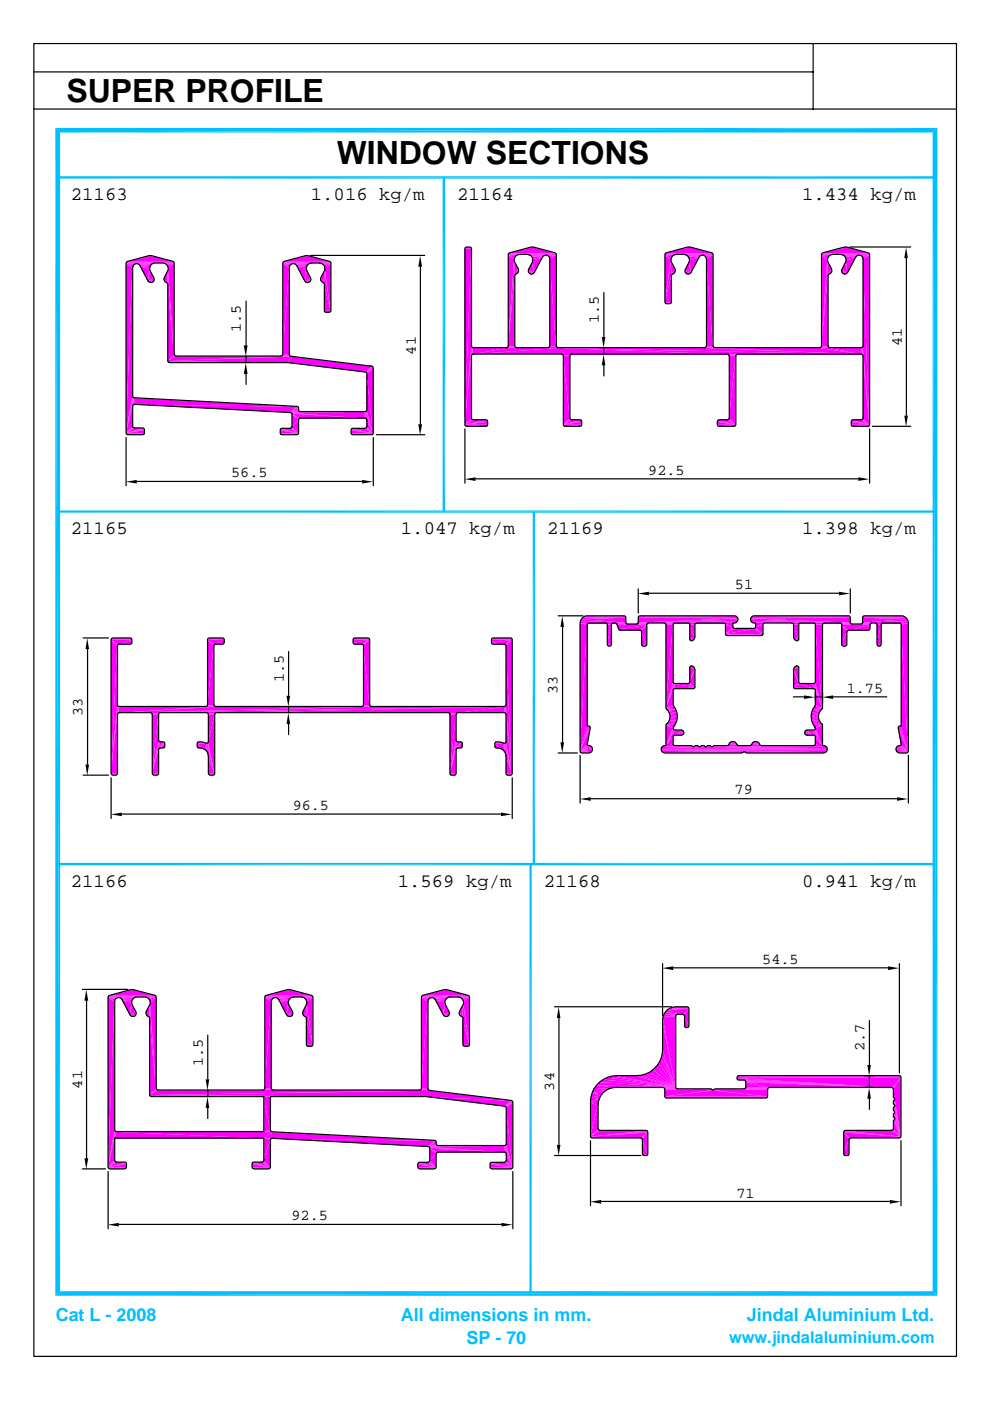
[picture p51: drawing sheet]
<svg xmlns="http://www.w3.org/2000/svg" width="210mm" height="297mm" viewBox="0 0 210 297" stroke-linecap="round" stroke-linejoin="round" font-family="sans-serif">
<defs><g id="words">
<g font-size="6.8">
<text x="14.1" y="21.5">SUPER PROFILE</text>
<text x="71.4" y="34.7">WINDOW SECTIONS</text>
</g>
<g font-size="4">
<text x="15" y="42.5">21163</text>
<text x="65.9" y="42.5">1.016 kg/m</text>
<text x="96.9" y="42.5">21164</text>
<text x="170.1" y="42.5">1.434 kg/m</text>
<text x="15" y="113.3">21165</text>
<text x="85" y="113.3">1.047 kg/m</text>
<text x="116" y="113.3">21169</text>
<text x="170.1" y="113.3">1.398 kg/m</text>
<text x="15" y="188.1">21166</text>
<text x="84.3" y="188.1">1.569 kg/m</text>
<text x="115.3" y="188.1">21168</text>
<text x="170.1" y="188.1">0.941 kg/m</text>
</g>
<g font-size="3.8" fill="#00bfff">
<text x="11.8" y="280.1">Cat L - 2008</text>
<text x="85" y="280.1">All dimensions in mm.</text>
<text x="158.4" y="280.1">Jindal Aluminium Ltd.</text>
<text x="98.9" y="285.1">SP - 70</text>
</g>
<text font-size="3.5" fill="#00bfff" x="154.6" y="284.7">www.jindalaluminium.com</text>
<g font-size="3.2">
<text x="51.1" y="70.3" transform="rotate(-90 51.1 70.3)">1.5</text>
<text x="127" y="68.6" transform="rotate(-90 127 68.6)">1.5</text>
<text x="88.1" y="75.2" transform="rotate(-90 88.1 75.2)">41</text>
<text x="191.2" y="73.3" transform="rotate(-90 191.2 73.3)">41</text>
<text x="49" y="101.2">56.5</text>
<text x="137.5" y="100.6">92.5</text>
<text x="155.8" y="124.9">51</text>
<text x="60.2" y="144.6" transform="rotate(-90 60.2 144.6)">1.5</text>
<text x="118.2" y="147.1" transform="rotate(-90 118.2 147.1)">33</text>
<text x="179.5" y="146.8">1.75</text>
<text x="17.5" y="151.8" transform="rotate(-90 17.5 151.8)">33</text>
<text x="62.1" y="171.7">96.5</text>
<text x="155.7" y="168.4">79</text>
<text x="161.6" y="204.3">54.5</text>
<text x="43" y="226" transform="rotate(-90 43 226)">1.5</text>
<text x="183.3" y="222.8" transform="rotate(-90 183.3 222.8)">2.7</text>
<text x="17.4" y="230.8" transform="rotate(-90 17.4 230.8)">41</text>
<text x="117.5" y="231.2" transform="rotate(-90 117.5 231.2)">34</text>
<text x="156.1" y="253.9">71</text>
<text x="61.8" y="258.7">92.5</text>
</g>
</g></defs>
<path d="M26.7 92h3.9M26.8 92.1h3.7M26.9 92.2h3.5M59.4 92h3.8M59.4 92.1h3.8M59.5 92.2h3.5M74.4 92h4.7M74.4 92.1h4.6M74.5 92.2h4.4" fill="none" stroke="#f0f" stroke-width=".21"/>
<g fill="#f0f">
<path d="M74.4 91.2l4.7 .7h-4.7z"/>
<path d="M59.4 91.2l3.8 .7h-3.8z"/>
<path d="M26.7 91.9l3.9-.7v.7z"/>
<path d="M74.4 91l4.7 .9-4.7-.7z"/>
<path d="M59.4 91l3.8 .9-3.8-.7z"/>
<path d="M26.7 91.9l3.8-.9 .1 .2z"/>
<path d="M59.5 90.9l3.7 1-3.8-.9z"/>
<path d="M74.5 90.9l4.6 1-4.7-.9z"/>
<path d="M26.7 91.9l3.7-1 .1 .1z"/>
<path d="M74.5 90.9l4.6 1z"/>
<path d="M74.7 90.9h2.6l1.8 1z"/>
<path d="M59.5 90.9l3.7 1z"/>
<path d="M59.7 90.9h1.8l1.7 1z"/>
<path d="M26.7 91.9l3.5-1.1 .2 .1z"/>
<path d="M26.7 91.9l1.7-1.1h1.8z"/>
<path d="M77.3 90.9l.2-.1 1.6 1.1z"/>
<path d="M61.5 90.9l.1-.1 1.6 1.1z"/>
<path d="M26.7 91.9l1.6-1.2 .1 .1z"/>
<path d="M61.6 90.8l.2-.1 1.4 1.2z"/>
<path d="M77.5 90.8l.1-.1 1.5 1.2z"/>
<path d="M26.7 91.9l1.4-1.3 .2 .1z"/>
<path d="M77.7 90.5l1.4 1.4-1.5-1.2z"/>
<path d="M61.8 90.5l1.4 1.4-1.4-1.2z"/>
<path d="M28.1 90.5v.1l-1.4 1.3z"/>
<path d="M63.2 89.1v2.8l-1.4-1.4z"/>
<path d="M77.7 89.1l1.4 2.8-1.4-1.4z"/>
<path d="M77.6 88.9l1.5 3z"/>
<path d="M63.3 88.9l-1.5 1.6z"/>
<path d="M61.8 87.9l1.8 .8-.2 .1z"/>
<path d="M61.8 87.9l1.6 .9-.1 .1z"/>
<path d="M61.8 87.9l1.5 1-1.5 1.6z"/>
<path d="M61.8 87.7l1.8 1-1.8-.8z"/>
<path d="M61.8 87.7l15.5 1h-13.7z"/>
<path d="M61.7 87.6l15.6 1.1-15.5-1z"/>
<path d="M61.5 87.5l15.8 1.2z"/>
<path d="M61.5 87.5l15.8-.2v1.4z"/>
<path d="M77.3 87.3l.2 1.5-.2-.1z"/>
<path d="M77.3 87.3l.3 1.6z"/>
<path d="M77.3 87.3l1.8 4.6-1.5-3z"/>
</g>
<path d="M61.5 87.4h15.8" fill="none" stroke="#f0f" stroke-width=".21"/>
<path d="M77.3 87.3h.2l1.6 4.6z" fill="#f0f"/>
<path d="M61.5 87.4h2.1" fill="none" stroke="#f0f" stroke-width=".25"/>
<g fill="#f0f">
<path d="M77.6 87.2l1.5 4.7-1.6-4.6z"/>
<path d="M61.5 87.5l1.8-.3 .1 .1z"/>
<path d="M61.5 87.5l1.7-.5 .1 .2z"/>
<path d="M77.7 87l1.4 4.9-1.5-4.7z"/>
<path d="M61.5 87.5l1.7-.9v.4z"/>
<path d="M61.5 87.5l1.7-1.1v.2z"/>
<path d="M61.5 87.5l1.6-1.2 .1 .1z"/>
<path d="M61.5 87.5l1.4-1.3 .2 .1z"/>
<path d="M28.1 86.2v4.3l-1.4 1.4z"/>
<path d="M28.5 85.8l34.4 .4-1.4 1.3z"/>
<path d="M28.4 84.4l34.5 1.8-34.4-.4z"/>
<path d="M28.2 84.4h.2l.1 1.4z"/>
<path d="M28.2 84.4l.3 1.4h-.2z"/>
<path d="M28.2 84.4l.1 1.4-.1 .2z"/>
<path d="M28.2 84.4l-.1 1.8z"/>
<path d="M28.2 84.4l-.1 1.8-1.4 5.7z"/>
<path d="M28.1 84.2l.1 .2-1.5 7.5z"/>
<path d="M28.1 84l-1.4 7.9z"/>
<path d="M77.7 79.3l1.4 12.6-1.4-4.9z"/>
<path d="M77.4 78.9l1.7-.8-1.5 .9z"/>
<path d="M77.6 79l1.5-.9-1.4 1z"/>
<path d="M77.7 79.1l1.4-1-1.4 1.2z"/>
<path d="M77.7 79.3l1.4-1.2v13.8z"/>
<path d="M77.4 78.9l1.6-1 .1 .2z"/>
<path d="M77.4 78.9l1.6-1.1v.1z"/>
<path d="M77.4 78.9l1.4-1.2 .2 .1z"/>
<path d="M61.1 76.9l17.7 .8-1.4 1.2z"/>
</g>
<path d="M61.2 76.9l17.6 .7" fill="none" stroke="#f0f" stroke-width=".25"/>
<path d="M35.6 76.8h25.5M35.7 76.9h25.4" fill="none" stroke="#f0f" stroke-width=".21"/>
<path d="M35.5 76.8h25.6" fill="none" stroke="#f0f" stroke-width=".38"/>
<g fill="#f0f">
<path d="M35.5 76.6l26.1-1-.5 1.3z"/>
<path d="M61.6 75.6l-.5 1.3z"/>
<path d="M61.6 75.6l17.2 2.1-17.7-.8z"/>
<path d="M35.5 76.6l24-1h2.1z"/>
<path d="M35.5 76.6l1.8-1h22.2z"/>
</g>
<path d="M59.5 75.6h2.1" fill="none" stroke="#f0f" stroke-width=".21"/>
<g fill="#f0f">
<path d="M35.5 76.6l1.6-1.1 .2 .1z"/>
<path d="M59.5 75.6h1.9z"/>
<path d="M59.7 75.5l1.6-.1 .1 .2z"/>
<path d="M35.5 76.6l1.5-1.2 .1 .1z"/>
<path d="M59.7 75.5l.2-.1h1.4z"/>
<path d="M59.9 75.4l1.4-.1v.1z"/>
<path d="M36.9 75.2l.1 .2-1.5 1.2z"/>
<path d="M59.9 75.2l1.4 .1-1.4 .1z"/>
<path d="M69.1 66.3l.8-.1z"/>
<path d="M68.9 66.2h1z"/>
<path d="M68.9 66.2l1.2-.1-.2 .1z"/>
<path d="M68.7 66.1h1.4l-1.2 .1z"/>
<path d="M68.7 66.1l1.4-.2v.2z"/>
<path d="M68.7 65.9h1.4l-1.4 .2z"/>
<path d="M35.5 60.3l1.4 14.9-1.4 1.4z"/>
<path d="M68.7 60.3l1.4 5.6h-1.4z"/>
<path d="M31.6 59.9h.7z"/>
<path d="M64.8 59.9h.7z"/>
<path d="M64.8 59.9l.9-.2-.2 .2z"/>
<path d="M31.6 59.9l1-.2-.3 .2z"/>
<path d="M31.3 59.6l1.3 .1-1 .2z"/>
<path d="M64.6 59.6l1.1 .1-.9 .2z"/>
<path d="M34.8 59.5l.4 .5z"/>
<path d="M34.8 59.5l.6 .6z"/>
<path d="M67.9 59.5l.6 .5z"/>
<path d="M67.9 59.5l.7 .6z"/>
<path d="M64.6 59.6l1.3-.3-.2 .4z"/>
<path d="M31.3 59.6l1.3-.3v.4z"/>
<path d="M34.7 59.2l.7 .9-.6-.6z"/>
<path d="M67.9 59.2l.7 .9-.7-.6z"/>
<path d="M31.3 59.6l1.3-.6v.3z"/>
<path d="M64.6 59.6l1.2-.6 .1 .3z"/>
<path d="M34.8 58.9l.6 1.2-.7-.9z"/>
<path d="M68 58.9l.6 1.2-.7-.9z"/>
<path d="M65 57.5l.8 1.5-1.2 .6z"/>
<path d="M31.8 57.5l.8 1.5-1.3 .6z"/>
<path d="M35.6 57.3l-.2 2.8-.6-1.2z"/>
</g>
<path d="M35.5 57.3v3" fill="none" stroke="#f0f" stroke-width=".21"/>
<g fill="#f0f">
<path d="M35.6 57.3l1.3 17.9-1.4-14.9z"/>
<path d="M68.8 57.3l-.2 2.8-.6-1.2z"/>
</g>
<path d="M68.7 57.3v3" fill="none" stroke="#f0f" stroke-width=".21"/>
<g fill="#f0f">
<path d="M68.8 57.3l1.3 8.6-1.4-5.6z"/>
<path d="M35.6 57.3l1.3 17.9z"/>
<path d="M68.8 57.3l1.3 8.6z"/>
<path d="M35.6 57.2l1.3 18z"/>
<path d="M68.8 57.2l1.3 8.7z"/>
<path d="M64.9 57.1l.1 .4-.4 2.1z"/>
<path d="M31.7 57.1l.1 .4-.5 2.1z"/>
<path d="M35.6 57l1.3 18.2z"/>
<path d="M68.8 57l1.3 8.9z"/>
<path d="M61.3 56.8v18.5l-1.4-.1z"/>
<path d="M28.1 56.8v27.2l-1.4 7.9z"/>
<path d="M29.6 56.4l2.1 .2v.5z"/>
<path d="M29.6 56.4l2.1 .7-.4 2.5z"/>
<path d="M62.9 56.4l2 .2v.5z"/>
<path d="M62.9 56.4l2 .7-.3 2.5z"/>
</g>
<path d="M29.6 56.4h2.4M62.9 56.4h2.3" fill="none" stroke="#f0f" stroke-width=".42"/>
<path d="M28.9 56h3.5M29.5 56.3h2.5M62.1 56h3.5M62.7 56.3h2.5" fill="none" stroke="#f0f" stroke-width=".25"/>
<path d="M26.7 55.9h5.7M26.7 55.9h2.2M28.9 56.1h3.1M62.1 56.1h3.1" fill="none" stroke="#f0f" stroke-width=".21"/>
<g fill="#f0f">
<path d="M26.7 55.8l1.9 .2-.3 .2z"/>
<path d="M26.7 55.8l1.6 .4-.1 .3z"/>
<path d="M26.7 55.8l1.5 .7-.1 .3z"/>
<path d="M26.7 55.8l1.4 1-1.4 35.1z"/>
</g>
<path d="M59.9 55.9h5.7M59.9 55.9h2.2" fill="none" stroke="#f0f" stroke-width=".21"/>
<g fill="#f0f">
<path d="M59.9 55.8l1.9 .2-.3 .2z"/>
<path d="M59.9 55.8l1.6 .4-.2 .3z"/>
<path d="M59.9 55.8l1.4 .7v.3z"/>
<path d="M59.9 55.8l1.4 1-1.4 18.4z"/>
<path d="M34.9 55.9l2-.1-1.6 .4z"/>
<path d="M35.3 56.2l1.6-.4-1.4 .7z"/>
<path d="M35.5 56.5l1.4-.7-1.3 1.2z"/>
<path d="M35.6 57l1.3-1.2v19.4z"/>
<path d="M68.1 55.9l2-.1-1.6 .4z"/>
<path d="M68.5 56.2l1.6-.4-1.4 .7z"/>
<path d="M68.7 56.5l1.4-.7-1.3 1.2z"/>
<path d="M68.8 57l1.3-1.2v10.1z"/>
</g>
<path d="M26.7 55.9h6.2M26.7 55.8h10.2M26.7 55.6h10.2M26.8 55.5h9.9M34.5 55.9h2.4M59.9 55.9h6.1M59.9 55.8h10.2M59.9 55.6h10.2M60 55.5h10M67.6 55.9h2.5" fill="none" stroke="#f0f" stroke-width=".21"/>
<g fill="#f0f">
<path d="M60.2 55.5l5-1.2 4.6 1.2z"/>
<path d="M27 55.5l5-1.2 4.6 1.2z"/>
<path d="M60.2 55.5l4.6-1.2h.4z"/>
<path d="M27 55.5l4.5-1.2h.5z"/>
<path d="M64.8 54.3h.4z"/>
<path d="M31.5 54.3h.5z"/>
</g>
<path d="M98.5 90.2h4.8M98.6 90.3h4.7M98.7 90.4h4.5M119.4 90.2h3.9M119.4 90.3h3.8M119.6 90.4h3.5M152 90.2h4M152.1 90.3h3.8M152.2 90.4h3.5M180.4 90.2h3.9M180.5 90.3h3.8M180.6 90.4h3.5" fill="none" stroke="#f0f" stroke-width=".21"/>
<g fill="#f0f">
<path d="M180.4 89.4l3.9 .7h-3.9z"/>
<path d="M152 89.4l4 .7h-4z"/>
<path d="M98.5 90.1l4.8-.7v.7z"/>
<path d="M119.4 90.1l3.9-.7v.7z"/>
<path d="M180.5 89.2l3.8 .9-3.9-.7z"/>
<path d="M152.1 89.2l3.9 .9-4-.7z"/>
<path d="M98.5 90.1l4.8-.9v.2z"/>
<path d="M119.4 90.1l3.8-.9 .1 .2z"/>
<path d="M152.1 89.2l.1-.1 3.8 1z"/>
<path d="M180.5 89.2l.1-.1 3.7 1z"/>
<path d="M119.4 90.1l3.7-1 .1 .1z"/>
<path d="M98.5 90.1l4.7-1 .1 .1z"/>
<path d="M119.4 90.1l3.7-1z"/>
<path d="M119.4 90.1l1.8-1h1.7z"/>
<path d="M98.5 90.1l4.7-1z"/>
<path d="M98.5 90.1l1.8-1h2.7z"/>
<path d="M152.2 89.1l3.8 1z"/>
<path d="M152.4 89.1h1.8l1.8 1z"/>
<path d="M180.6 89.1l3.7 1z"/>
<path d="M180.8 89.1h1.7l1.8 1z"/>
<path d="M119.4 90.1l1.5-1.1 .3 .1z"/>
<path d="M98.5 90.1l1.6-1.1 .2 .1z"/>
<path d="M154.2 89.1l.1-.1 1.7 1.1z"/>
<path d="M182.5 89.1l.3-.1 1.5 1.1z"/>
<path d="M119.4 90.1l1.4-1.2 .1 .1z"/>
<path d="M98.5 90.1l1.4-1.2 .2 .1z"/>
<path d="M182.8 89l.1-.1 1.4 1.2z"/>
<path d="M154.3 89l.2-.1 1.5 1.2z"/>
<path d="M99.9 88.7v.2l-1.4 1.2z"/>
<path d="M120.8 88.7v.2l-1.4 1.2z"/>
<path d="M182.9 88.7l1.4 1.4-1.4-1.2z"/>
<path d="M154.6 88.7l1.4 1.4-1.5-1.2z"/>
<path d="M156 75.5v14.6l-1.4-1.4z"/>
<path d="M119.4 75.5l1.4 13.2-1.4 1.4z"/>
<path d="M119.4 75.5h1.4v13.2z"/>
<path d="M99.9 75.5v13.2l-1.4 1.4z"/>
<path d="M182.9 75.5l1.4 14.6-1.4-1.4z"/>
<path d="M154.6 75.5h1.4l-1.4 13.2z"/>
<path d="M154.6 75.5l1.4-.2v.2z"/>
<path d="M119.3 75.3l1.5 .2h-1.4z"/>
<path d="M119.3 75.3h1.5v.2z"/>
<path d="M154.5 75.3h1.5l-1.4 .2z"/>
<path d="M154.5 75.3l1.6-.1-.1 .1z"/>
<path d="M119.2 75.2l1.6 .1h-1.5z"/>
<path d="M119.2 75.2h1.7l-.1 .1z"/>
<path d="M154.3 75.2h1.8l-1.6 .1z"/>
<path d="M119 75.1l1.9 .1z"/>
</g>
<path d="M100.3 75.1h20.9M119 75.2h2.2" fill="none" stroke="#f0f" stroke-width=".21"/>
<path d="M154.3 75.2l2-.1z" fill="#f0f"/>
<path d="M100.3 75.1h82.2M154.2 75.2h2.1" fill="none" stroke="#f0f" stroke-width=".21"/>
<g fill="#f0f">
<path d="M118.3 73.8h31.1l33.1 1.3z"/>
<path d="M118.3 73.8l64.2 1.3h-28.3z"/>
<path d="M100.3 75.1l18-1.3 35.9 1.3z"/>
<path d="M149.4 73.8l33.1 1.3z"/>
<path d="M151.5 73.8h22.2l8.8 1.3z"/>
<path d="M100.3 75.1l7-1.3h11z"/>
<path d="M100.3 73.8h7l-7 1.3z"/>
<path d="M100.3 73.8v1.3l-.2 .1z"/>
<path d="M100.3 73.8l-.4 1.5z"/>
<path d="M100.3 73.8l-.4 1.7z"/>
<path d="M173.7 73.8h2.2l6.6 1.3z"/>
<path d="M175.9 73.8h6.6v1.3z"/>
<path d="M182.5 73.8l.3 1.4-.3-.1z"/>
<path d="M182.5 73.8l.4 1.5z"/>
<path d="M182.5 73.8l.4 1.7z"/>
</g>
<path d="M107.3 73.8h11M149.4 73.7h2.1" fill="none" stroke="#f0f" stroke-width=".21"/>
<path d="M182.5 73.8l.3-.1 .1 1.8z" fill="#f0f"/>
<path d="M116.2 73.7h2.1" fill="none" stroke="#f0f" stroke-width=".21"/>
<g fill="#f0f">
<path d="M100.1 73.7l.2 .1-.4 1.7z"/>
<path d="M116.2 73.8l1.9-.1z"/>
<path d="M149.4 73.8l1.9-.1z"/>
</g>
<path d="M173.7 73.7h2.2" fill="none" stroke="#f0f" stroke-width=".21"/>
<path d="M173.7 73.8l2-.1z" fill="#f0f"/>
<path d="M107.3 73.7h2.2" fill="none" stroke="#f0f" stroke-width=".21"/>
<g fill="#f0f">
<path d="M107.5 73.7l2 .1z"/>
<path d="M173.9 73.7l1.7-.1 .1 .1z"/>
<path d="M116.3 73.7l.2-.1 1.6 .1z"/>
<path d="M116.5 73.6h1.4l.2 .1z"/>
<path d="M99.9 73.6l.2 .1-.2 1.8z"/>
<path d="M99.9 73.6v1.9l-1.4 14.6z"/>
<path d="M149.5 73.7l1.7-.1 .1 .1z"/>
<path d="M182.8 73.7l.1-.1v1.9z"/>
<path d="M182.9 73.6l1.4 16.5-1.4-14.6z"/>
<path d="M107.5 73.7l.2-.1 1.6 .1z"/>
<path d="M149.5 73.7l.2-.1h1.5z"/>
<path d="M173.9 73.7l.2-.1h1.5z"/>
<path d="M107.7 73.6h1.4l.2 .1z"/>
<path d="M116.5 73.6l1.4-.2v.2z"/>
<path d="M116.5 73.4h1.4l-1.4 .2z"/>
<path d="M149.7 73.6l1.4-.2 .1 .2z"/>
<path d="M182.9 73.4l1.4 16.7z"/>
<path d="M99.9 73.4l-1.4 16.7z"/>
<path d="M174.1 73.4l1.5 .2h-1.5z"/>
<path d="M107.7 73.6l1.4-.2v.2z"/>
<path d="M149.7 73.4h1.4l-1.4 .2z"/>
<path d="M107.7 73.4h1.4l-1.4 .2z"/>
<path d="M174.1 73.4h1.4l.1 .2z"/>
<path d="M141.3 64.5l.8-.1z"/>
<path d="M141.1 64.4h1z"/>
<path d="M141.1 64.4l1.1-.1-.1 .1z"/>
<path d="M141 64.3h1.2l-1.1 .1z"/>
<path d="M141 64.3l1.3-.2-.1 .2z"/>
<path d="M140.9 64.1h1.4l-1.3 .2z"/>
<path d="M142.3 58.5v5.6h-1.4z"/>
<path d="M109.1 58.5v14.9h-1.4z"/>
<path d="M175.5 58.5v14.9h-1.4z"/>
<path d="M145.5 58.1h.7z"/>
<path d="M112.3 58.1h.7z"/>
<path d="M178.7 58.1h.7z"/>
<path d="M112.1 57.9l.9 .2h-.7z"/>
<path d="M178.5 57.9l.9 .2h-.7z"/>
<path d="M145.2 57.9l1 .2h-.7z"/>
<path d="M145.2 57.9l1.3-.1-.3 .3z"/>
<path d="M178.5 57.9l1.2-.1-.3 .3z"/>
<path d="M112.1 57.9l1.1-.1-.2 .3z"/>
<path d="M142.6 58.2l.4-.5z"/>
<path d="M142.4 58.3l.6-.6z"/>
<path d="M109.3 58.2l.6-.5z"/>
<path d="M109.2 58.3l.7-.6z"/>
<path d="M175.8 58.2l.5-.5z"/>
<path d="M175.6 58.3l.7-.6z"/>
<path d="M178.4 57.5l1.3 .3-1.2 .1z"/>
<path d="M111.9 57.5l1.3 .3-1.1 .1z"/>
<path d="M145.2 57.5l1.3 .3-1.3 .1z"/>
<path d="M143.1 57.4l-.1 .3-.6 .6z"/>
<path d="M109.9 57.4v.3l-.7 .6z"/>
<path d="M176.3 57.4v.3l-.7 .6z"/>
<path d="M112 57.2l1.2 .6-1.3-.3z"/>
<path d="M178.4 57.2l1.3 .6-1.3-.3z"/>
<path d="M145.2 57.2l1.3 .6-1.3-.3z"/>
<path d="M143 57.1l.1 .3-.7 .9z"/>
<path d="M176.2 57.1l.1 .3-.7 .9z"/>
<path d="M109.8 57.1l.1 .3-.7 .9z"/>
<path d="M179.2 55.7l.5 2.1-1.3-.6z"/>
<path d="M112.8 55.7l.4 2.1-1.2-.6z"/>
<path d="M146 55.7l.5 2.1-1.3-.6z"/>
<path d="M142.2 55.5l.8 1.6-.6 1.2z"/>
</g>
<path d="M142.3 55.5v3" fill="none" stroke="#f0f" stroke-width=".21"/>
<g fill="#f0f">
<path d="M142.2 55.5l.1 3-1.4 5.6z"/>
<path d="M109 55.5l.8 1.6-.6 1.2z"/>
</g>
<path d="M109.1 55.5v3" fill="none" stroke="#f0f" stroke-width=".21"/>
<g fill="#f0f">
<path d="M109 55.5l.1 3-1.4 14.9z"/>
<path d="M175.4 55.5l.8 1.6-.6 1.2z"/>
</g>
<path d="M175.5 55.5v3" fill="none" stroke="#f0f" stroke-width=".21"/>
<g fill="#f0f">
<path d="M175.4 55.5l.1 3-1.4 14.9z"/>
<path d="M142.2 55.4l-1.3 8.7z"/>
<path d="M175.4 55.4l-1.3 18z"/>
<path d="M109 55.4l-1.3 18z"/>
<path d="M112.9 55.3l.3 2.5-.4-2.1z"/>
<path d="M179.3 55.3l.4 2.5-.5-2.1z"/>
<path d="M146.1 55.3l.4 2.5-.5-2.1z"/>
<path d="M142.2 55.2l-1.3 8.9z"/>
<path d="M175.4 55.2l-1.3 18.2z"/>
<path d="M109 55.2l-1.3 18.2z"/>
<path d="M116.5 55l1.4 18.4h-1.4z"/>
<path d="M182.9 55l1.4 35.1-1.4-16.7z"/>
<path d="M149.7 55l1.4 18.4h-1.4z"/>
<path d="M146 54.8l2.2-.2-2.1 .7z"/>
<path d="M146.1 55.3l2.1-.7-1.7 3.2z"/>
<path d="M112.9 54.8l2-.2-2 .7z"/>
<path d="M112.9 55.3l2-.7-1.7 3.2z"/>
<path d="M179.3 54.8l2.1-.2-2.1 .7z"/>
<path d="M179.3 55.3l2.1-.7-1.7 3.2z"/>
</g>
<path d="M112.6 54.6h2.3M145.8 54.6h2.4M179 54.6h2.4" fill="none" stroke="#f0f" stroke-width=".42"/>
<path d="M112.2 54.3h3.5M112.6 54.5h2.5M145.4 54.3h3.5M145.8 54.5h2.5M178.6 54.3h3.5M179 54.5h2.6" fill="none" stroke="#f0f" stroke-width=".25"/>
<path d="M115.7 54.3h-3.1M145.4 54.1h5.7M148.9 54.3h-3.1M182.1 54.3h-3.1" fill="none" stroke="#f0f" stroke-width=".21"/>
<g fill="#f0f">
<path d="M149.2 54.2l1.9-.2-1.6 .4z"/>
<path d="M149.5 54.4l1.6-.4-1.5 .7z"/>
<path d="M149.6 54.7l1.5-.7-1.4 1z"/>
<path d="M149.7 55l1.4-1v19.4z"/>
</g>
<path d="M112.2 54.1h5.7" fill="none" stroke="#f0f" stroke-width=".21"/>
<g fill="#f0f">
<path d="M116 54.2l1.9-.2-1.6 .4z"/>
<path d="M116.3 54.4l1.6-.4-1.4 .7z"/>
<path d="M116.5 54.7l1.4-.7-1.4 1z"/>
<path d="M116.5 55l1.4-1v19.4z"/>
</g>
<path d="M178.6 54.1h5.7" fill="none" stroke="#f0f" stroke-width=".21"/>
<g fill="#f0f">
<path d="M182.5 54.2l1.8-.2-1.6 .4z"/>
<path d="M182.7 54.4l1.6-.4-1.4 .7z"/>
<path d="M182.9 54.7l1.4-.7-1.4 1z"/>
<path d="M182.9 55l1.4-1v36.1z"/>
<path d="M174.1 54l2 .1-.4 .2z"/>
<path d="M174.1 54l1.6 .3-.2 .4z"/>
<path d="M174.1 54l1.4 .7-.1 .5z"/>
<path d="M174.1 54l1.3 1.2-1.3 18.2z"/>
<path d="M140.9 54l2 .1-.4 .2z"/>
<path d="M140.9 54l1.6 .3-.2 .4z"/>
<path d="M140.9 54l1.4 .7-.1 .5z"/>
<path d="M140.9 54l1.3 1.2-1.3 8.9z"/>
<path d="M107.7 54l2 .1-.4 .2z"/>
<path d="M107.7 54l1.6 .3-.2 .4z"/>
<path d="M107.7 54l1.4 .7-.1 .5z"/>
<path d="M107.7 54l1.3 1.2-1.3 18.2z"/>
</g>
<g fill="none" stroke="#f0f" stroke-width=".21">
<path d="M107.7 54h2.5M107.7 54h10.2M107.7 53.8h10.2M107.8 53.7h10M111.8 54.1h6.1M140.9 54h2.4M140.9 54h10.2M140.9 53.8h10.2M141.1 53.7h9.9M144.9 54.1h6.2M174.1 54h2.4M174.1 54h10.2"/>
<path d="M174.2 53.8h10.1M174.2 53.7h10M178.2 54.1h6.1"/>
</g>
<g fill="#f0f">
<path d="M99.9 52.8v20.6l-1.4 16.7z"/>
<path d="M98.5 52.8h1.4l-1.4 37.3z"/>
<path d="M98.5 52.8l1.4-.2v.2z"/>
<path d="M98.6 52.6h1.3l-1.4 .2z"/>
<path d="M98.6 52.6l1.1-.1 .2 .1z"/>
<path d="M98.6 52.6l.1-.1h1z"/>
<path d="M174.4 53.7l5.1-1.3 4.5 1.3z"/>
<path d="M108 53.7l5-1.3 4.6 1.3z"/>
<path d="M141.2 53.7l5.1-1.3 4.5 1.3z"/>
<path d="M174.4 53.7l4.6-1.3h.5z"/>
<path d="M141.2 53.7l4.6-1.3h.5z"/>
<path d="M108 53.7l4.6-1.3h.4z"/>
<path d="M112.6 52.4h.4z"/>
<path d="M179 52.4h.5z"/>
<path d="M145.8 52.4h.5z"/>
<path d="M98.7 52.5h1z"/>
<path d="M98.7 52.5l.8-.1z"/>
<path d="M107.6 164.4h.8z"/>
<path d="M95.7 164.4h.8z"/>
<path d="M95.5 164.4h1z"/>
<path d="M107.4 164.4h1z"/>
<path d="M32.6 164.4h.8z"/>
<path d="M23.9 164.4h.7z"/>
<path d="M44.5 164.4h.8z"/>
<path d="M23.7 164.4h.9z"/>
<path d="M32.4 164.4h1z"/>
<path d="M44.3 164.4h1z"/>
<path d="M95.5 164.4l1.1-.2-.1 .2z"/>
<path d="M107.4 164.4l1.1-.2-.1 .2z"/>
<path d="M95.4 164.2h1.2l-1.1 .2z"/>
<path d="M107.3 164.2h1.2l-1.1 .2z"/>
<path d="M44.3 164.4l1.1-.2-.1 .2z"/>
<path d="M32.4 164.4l1.1-.2-.1 .2z"/>
<path d="M23.7 164.4l1.1-.2-.2 .2z"/>
<path d="M23.6 164.2h1.2l-1.1 .2z"/>
<path d="M32.3 164.2h1.2l-1.1 .2z"/>
<path d="M44.2 164.2h1.2l-1.1 .2z"/>
<path d="M107.2 164l1.3 .2h-1.2z"/>
<path d="M107.2 164h1.3v.2z"/>
<path d="M95.3 164l1.3 .2h-1.2z"/>
<path d="M95.3 164h1.3v.2z"/>
<path d="M44.2 164.2l1.3-.2-.1 .2z"/>
<path d="M23.6 164.2l1.2-.2v.2z"/>
<path d="M23.5 164h1.3l-1.2 .2z"/>
<path d="M32.3 164.2l1.3-.2-.1 .2z"/>
<path d="M32.2 164h1.4l-1.3 .2z"/>
<path d="M44.1 164h1.4l-1.3 .2z"/>
<path d="M107.2 160.4l1.3 3.6h-1.3z"/>
<path d="M44.1 160.4l1.4 3.6h-1.4z"/>
<path d="M107.1 159.9l1.4 4.1z"/>
<path d="M44 159.9l1.5 4.1z"/>
<path d="M96.6 159v5h-1.3z"/>
<path d="M33.6 159v5h-1.4z"/>
<path d="M97 158.7l.8-.1z"/>
<path d="M105 158.6l.5 .1z"/>
<path d="M33.9 158.7l.8-.1z"/>
<path d="M41.9 158.6l.5 .1z"/>
<path d="M97 158.7l.9-.2z"/>
<path d="M104.9 158.5l.6 .2z"/>
<path d="M104.9 158.5l1.1 .2z"/>
<path d="M33.9 158.7l.9-.2z"/>
<path d="M41.8 158.5l.6 .2z"/>
<path d="M41.8 158.5l1.1 .2z"/>
<path d="M97 158.7l1-.4-.1 .2z"/>
<path d="M96.8 158.7l1.2-.4z"/>
<path d="M104.9 158.3l1.1 .4-1.1-.2z"/>
<path d="M33.9 158.7l1-.4-.1 .2z"/>
<path d="M33.7 158.7l1.2-.4z"/>
<path d="M41.7 158.3l1.2 .4-1.1-.2z"/>
<path d="M96.8 158.7l1.2-1v.6z"/>
<path d="M104.9 157.7l1.1 1-1.1-.4z"/>
<path d="M104.9 157.7l1.6 1.3-.5-.3z"/>
<path d="M33.7 158.7l1.2-1v.6z"/>
<path d="M41.7 157.7l1.2 1-1.2-.4z"/>
<path d="M41.7 157.7l1.7 1.3z"/>
<path d="M104.9 157.7l2-.1-.4 1.4z"/>
<path d="M106.9 157.6v1.8l-.4-.4z"/>
</g>
<path d="M107 157.6v2.3" fill="none" stroke="#f0f" stroke-width=".25"/>
<g fill="#f0f">
<path d="M106.9 157.6l1.6 6.4-1.4-4.1z"/>
<path d="M41.7 157.7l2.1-.1-.4 1.4z"/>
<path d="M43.8 157.6v1.8l-.4-.4z"/>
</g>
<path d="M43.9 157.6v2.3" fill="none" stroke="#f0f" stroke-width=".21"/>
<path d="M43.8 157.6l1.7 6.4-1.5-4.1z" fill="#f0f"/>
<path d="M41.7 157.7h2.1M104.9 157.7h2" fill="none" stroke="#f0f" stroke-width=".21"/>
<g fill="#f0f">
<path d="M106.9 157.6h.2l1.4 6.4z"/>
<path d="M43.8 157.6h.2l1.5 6.4z"/>
<path d="M97.9 157.5l.1 .2-1.2 1z"/>
<path d="M97.9 157.5l-1.2 1.3z"/>
<path d="M104.9 157.5l1.8 .1-1.8 .1z"/>
<path d="M34.8 157.5l.1 .2-1.2 1z"/>
<path d="M34.8 157.5l-1.2 1.3z"/>
<path d="M41.8 157.5l1.8 .1-1.9 .1z"/>
<path d="M107.2 157.5l1.3 6.5-1.4-6.4z"/>
<path d="M44.1 157.5l1.4 6.5-1.5-6.4z"/>
<path d="M104.9 157.5l1.2-.1 .6 .2z"/>
<path d="M41.8 157.5l1.2-.1 .6 .2z"/>
<path d="M97.8 157.4l.1 .1-1.2 1.3z"/>
<path d="M104.9 157.5l.1-.1h1.1z"/>
<path d="M34.7 157.4l.1 .1-1.2 1.3z"/>
<path d="M41.9 157.4h1.1l-1.2 .1z"/>
<path d="M105 157.4l.5-.1z"/>
<path d="M105 157.4h1.1z"/>
<path d="M97.6 157.3l.2 .1-1.1 1.4z"/>
<path d="M97 157.3h.6l-.9 1.5z"/>
<path d="M97 157.3l-.4 1.7z"/>
<path d="M97 157.3l-1.7 6.7z"/>
<path d="M34.5 157.3l.2 .1-1.1 1.4z"/>
<path d="M33.9 157.3h.6l-.9 1.5z"/>
<path d="M33.9 157.3l-.3 1.7z"/>
<path d="M33.9 157.3l-1.7 6.7z"/>
<path d="M41.9 157.4h1.1z"/>
<path d="M41.9 157.4l.5-.1z"/>
<path d="M96.8 157.3h.2l-1.7 6.7z"/>
<path d="M33.7 157.3h.2l-1.7 6.7z"/>
<path d="M107.2 157.3l1.3 6.7z"/>
<path d="M44.1 157.3l1.4 6.7z"/>
<path d="M96.7 157.2l.1 .1-1.5 6.7z"/>
<path d="M33.6 157.2l.1 .1-1.5 6.7z"/>
<path d="M96.6 157l-1.3 7z"/>
<path d="M33.6 157l-1.4 7z"/>
<path d="M107.2 151.5l1.3 12.5-1.3-6.7z"/>
<path d="M96.6 151.5v5.5l-1.3 7z"/>
<path d="M95.3 151.5h1.3l-1.3 12.5z"/>
<path d="M33.6 151.5v5.5l-1.4 7z"/>
<path d="M45.5 151.5v12.5l-1.4-6.7z"/>
<path d="M24.8 151.5v12.5h-1.3z"/>
<path d="M44.1 151.5h1.4l-1.4 5.8z"/>
<path d="M32.2 151.5h1.4l-1.4 12.5z"/>
<path d="M95.3 151.5l1.4-.1-.1 .1z"/>
<path d="M95.3 151.4h1.4l-1.4 .1z"/>
<path d="M44.1 151.5l1.4-.1v.1z"/>
<path d="M32.2 151.5l1.4-.1v.1z"/>
<path d="M32.2 151.4h1.4l-1.4 .1z"/>
<path d="M44.1 151.4h1.4l-1.4 .1z"/>
<path d="M95.3 151.4l1.5-.2-.1 .2z"/>
<path d="M95.2 151.2h1.6l-1.5 .2z"/>
<path d="M32.2 151.4l1.5-.2-.1 .2z"/>
<path d="M44.1 151.4l1.5-.2-.1 .2z"/>
<path d="M43.9 151.2h1.7l-1.5 .2z"/>
<path d="M32 151.2h1.7l-1.5 .2z"/>
<path d="M95.2 151.2h1.8z"/>
<path d="M95 151.2h2z"/>
<path d="M32 151.2h1.9z"/>
<path d="M43.8 151.2h1.8z"/>
</g>
<path d="M25.2 151.2h71.8" fill="none" stroke="#f0f" stroke-width=".21"/>
<g fill="#f0f">
<path d="M45.8 151.2l61.1-1.4-9.9 1.4z"/>
<path d="M97 151.2l9.9-1.4v1.4z"/>
<path d="M106.9 149.8l.2 1.4h-.2z"/>
<path d="M106.9 149.8l.3 1.6z"/>
<path d="M106.9 149.8l.3 1.7z"/>
<path d="M25.2 151.2l81.7-1.4-61.1 1.4z"/>
<path d="M25.2 151.2l53.5-1.4h28.2z"/>
<path d="M25.2 151.2l53.5-1.4z"/>
<path d="M25.2 151.2l20.4-1.4h31.1z"/>
<path d="M25.2 151.2l18.4-1.4h2z"/>
<path d="M25.2 149.8h18.4l-18.4 1.4z"/>
<path d="M25.2 149.8v1.4h-.2z"/>
<path d="M25.2 149.8l-.3 1.6z"/>
<path d="M25.2 149.8l-.4 1.7z"/>
<path d="M106.9 149.8h.2l.1 1.7z"/>
<path d="M107.1 149.8l1.4 14.2z"/>
<path d="M76.7 149.8h2z"/>
<path d="M76.7 149.8h1.8z"/>
</g>
<path d="M43.6 149.8h2" fill="none" stroke="#f0f" stroke-width=".21"/>
<g fill="#f0f">
<path d="M25 149.8h.2l-.4 1.7z"/>
<path d="M25 149.8l-1.5 14.2z"/>
<path d="M43.6 149.8h1.9z"/>
<path d="M107.2 149.7l1.3 14.3-1.4-14.2z"/>
<path d="M76.8 149.8l1.6-.1 .1 .1z"/>
<path d="M77 149.7h1.4l-1.6 .1z"/>
<path d="M43.8 149.8l1.5-.1 .2 .1z"/>
<path d="M24.9 149.7l.1 .1-1.5 14.2z"/>
<path d="M43.9 149.7h1.4l-1.5 .1z"/>
<path d="M107.2 149.5l1.3 14.5z"/>
<path d="M77 149.7l1.3-.2 .1 .2z"/>
<path d="M77 149.5h1.3l-1.3 .2z"/>
<path d="M43.9 149.7l1.4-.2v.2z"/>
<path d="M24.8 149.5l-1.3 14.5z"/>
<path d="M43.9 149.5h1.4l-1.4 .2z"/>
<path d="M107.2 137l1.3 27-1.3-14.5z"/>
<path d="M45.3 137v12.5h-1.4z"/>
<path d="M24.8 137v12.5l-1.3 14.5z"/>
<path d="M77 137l1.3 12.5h-1.3z"/>
</g>
<path d="M25.2 136.6h2.5M104.3 136.6h2.6" fill="none" stroke="#f0f" stroke-width=".21"/>
<g fill="#f0f">
<path d="M45.6 136.6h1.7z"/>
<path d="M75 136.6h1.7z"/>
</g>
<path d="M104.2 136.6h2.7" fill="none" stroke="#f0f" stroke-width=".21"/>
<path d="M45.6 136.6l1.8-.1-.1 .1z" fill="#f0f"/>
<path d="M25.2 136.6h2.7" fill="none" stroke="#f0f" stroke-width=".21"/>
<path d="M74.8 136.5l1.9 .1h-1.7z" fill="#f0f"/>
<path d="M104.1 136.5h2.8" fill="none" stroke="#f0f" stroke-width=".34"/>
<path d="M45.6 136.6l1.9-.3-.1 .2z" fill="#f0f"/>
<path d="M25.2 136.5h2.7" fill="none" stroke="#f0f" stroke-width=".34"/>
<g fill="#f0f">
<path d="M74.8 136.3l1.9 .3-1.9-.1z"/>
<path d="M104.1 136.3l4.4-.6-1.6 .9z"/>
<path d="M106.9 136.6l1.6-.9-1.4 1z"/>
<path d="M107.1 136.7l1.4-1-1.3 1.1z"/>
<path d="M107.2 136.8l1.3-1.1-1.3 1.3z"/>
<path d="M107.2 137l1.3-1.3v28.3z"/>
<path d="M104.1 135.7h4.4l-4.4 .6z"/>
<path d="M25.2 136.6l2.7-.9v.6z"/>
<path d="M25 136.7l2.9-1z"/>
<path d="M74.8 136.3l3.5-.6-1.6 .9z"/>
<path d="M76.7 136.6l1.6-.9-1.5 1z"/>
<path d="M76.8 136.7l1.5-1-1.3 1.1z"/>
<path d="M77 136.8l1.3-1.1-1.3 1.3z"/>
<path d="M77 137l1.3-1.3v13.8z"/>
<path d="M45.6 136.6l1.9-.9v.6z"/>
<path d="M45.5 136.7l2-1z"/>
<path d="M23.5 135.7h4.4l-2.9 1z"/>
<path d="M23.5 135.7l1.5 1-.1 .1z"/>
<path d="M23.5 135.7l1.4 1.1-.1 .2z"/>
<path d="M23.5 135.7l1.3 1.3-1.3 27z"/>
<path d="M74.8 135.7h3.5l-3.5 .6z"/>
<path d="M43.9 135.7h3.6l-2 1z"/>
<path d="M43.9 135.7l1.6 1-.2 .1z"/>
<path d="M43.9 135.7l1.4 1.1v.2z"/>
<path d="M43.9 135.7l1.4 1.3-1.4 12.5z"/>
</g>
<g fill="none" stroke="#f0f" stroke-width=".21">
<path d="M23.5 135.6h4.4M23.6 135.4h4.3M23.7 135.3h4M43.9 135.6h3.6M44 135.4h3.4M44.1 135.3h3.2M74.8 135.6h3.5M74.8 135.4h3.5M75 135.3h3.1M104.1 135.6h4.4M104.2 135.4h4.3M104.3 135.3h4.1"/>
<path d="M22.9 247.6h3.9M22.9 247.7h3.8M23.1 247.8h3.5M53.4 247.6h3.9M53.4 247.7h3.8M53.6 247.8h3.5M88.5 247.6h3.9M88.6 247.7h3.8M88.7 247.8h3.5M103.8 247.6h4.9M103.9 247.7h4.7M104 247.8h4.5"/>
</g>
<g fill="#f0f">
<path d="M103.8 246.8l4.9 .7h-4.9z"/>
<path d="M88.5 246.8l3.9 .7h-3.9z"/>
<path d="M22.9 247.5l3.9-.7v.7z"/>
<path d="M53.4 246.8l3.9 .7h-3.9z"/>
<path d="M88.6 246.7l3.8 .8-3.9-.7z"/>
<path d="M103.9 246.7l4.8 .8-4.9-.7z"/>
<path d="M53.4 246.6l3.9 .9-3.9-.7z"/>
<path d="M22.9 247.5l3.8-.9 .1 .2z"/>
<path d="M88.6 246.7l.1-.2 3.7 1z"/>
<path d="M104 246.5l4.7 1-4.8-.8z"/>
<path d="M53.6 246.5l3.7 1-3.9-.9z"/>
<path d="M22.9 247.5l3.7-1 .1 .1z"/>
<path d="M88.7 246.5l3.7 1z"/>
<path d="M88.9 246.5h1.8l1.7 1z"/>
<path d="M104 246.5h2.9l1.8 1z"/>
</g>
<path d="M104 246.5h2.9" fill="none" stroke="#f0f" stroke-width=".21"/>
<g fill="#f0f">
<path d="M22.9 247.5l1.7-1h2z"/>
<path d="M24.6 246.5h2z"/>
<path d="M53.6 246.5l3.7 1z"/>
<path d="M53.8 246.5h1.7l1.8 1z"/>
<path d="M106.9 246.5l.2-.1 1.6 1.1z"/>
<path d="M90.7 246.5l.1-.1 1.6 1.1z"/>
<path d="M22.9 247.5l1.5-1.1 .2 .1z"/>
<path d="M55.5 246.5l.2-.1 1.6 1.1z"/>
<path d="M90.8 246.4l.2-.1 1.4 1.2z"/>
<path d="M107.2 246.3l1.5 1.2-1.6-1.1z"/>
<path d="M22.9 247.5l1.4-1.3 .1 .2z"/>
<path d="M55.7 246.4l.1-.2 1.5 1.3z"/>
<path d="M107.3 246.1l1.4 1.4-1.5-1.2z"/>
<path d="M91.1 246.1l1.3 1.4-1.4-1.2z"/>
<path d="M24.3 246.1v.1l-1.4 1.3z"/>
<path d="M55.9 246.1l1.4 1.4-1.5-1.3z"/>
<path d="M92.4 244.7v2.8l-1.3-1.4z"/>
<path d="M107.3 244.7l1.4 2.8-1.4-1.4z"/>
<path d="M107.2 244.5l1.5 3z"/>
<path d="M92.5 244.5l-1.4 1.6z"/>
<path d="M91.1 243.5l15.8 .8h-14.1z"/>
<path d="M91.1 243.5l1.7 .8-.2 .1z"/>
<path d="M91.1 243.5l1.5 .9-.1 .1z"/>
<path d="M91.1 243.5l1.4 1-1.4 1.6z"/>
<path d="M91 243.3l15.9 1-15.8-.8z"/>
<path d="M90.8 243.2l16.1 1.1-15.9-1z"/>
<path d="M90.7 243.1l16.2 1.2z"/>
<path d="M90.7 243.1l16.2-.2v1.4z"/>
<path d="M106.9 242.9l.2 1.5-.2-.1z"/>
<path d="M106.9 242.9l.3 1.6z"/>
<path d="M106.9 242.9l1.8 4.6-1.5-3z"/>
</g>
<path d="M90.7 243h16.2" fill="none" stroke="#f0f" stroke-width=".21"/>
<path d="M106.9 242.9h.2l1.6 4.6z" fill="#f0f"/>
<path d="M90.7 243h2.1" fill="none" stroke="#f0f" stroke-width=".25"/>
<g fill="#f0f">
<path d="M90.7 243.1l1.8-.3 .1 .1z"/>
<path d="M107.2 242.8l1.5 4.7-1.6-4.6z"/>
<path d="M90.7 243.1l1.7-.5 .1 .2z"/>
<path d="M107.3 242.6l1.4 4.9z"/>
<path d="M90.7 243.1l1.7-.9v.4z"/>
<path d="M90.7 243.1l1.7-1.1v.2z"/>
<path d="M90.7 243.1l1.5-1.2 .2 .1z"/>
<path d="M90.7 243.1l1.4-1.3 .1 .1z"/>
<path d="M57.3 241.8v5.7l-1.4-1.4z"/>
<path d="M57.3 241.6l-1.4 4.5z"/>
<path d="M57.7 241.4l34.4 .4-1.4 1.3z"/>
<path d="M24.3 241.4v4.7l-1.4 1.4z"/>
<path d="M55.9 241.4h1.8z"/>
<path d="M55.9 241.4l1.6 .1-.2 .1z"/>
<path d="M55.9 241.4l1.4 .2-1.4 4.5z"/>
<path d="M55.9 241.4l1.7-1.4 .1 1.4z"/>
<path d="M57.6 240l34.5 1.8-34.4-.4z"/>
<path d="M24.6 240h33l-1.7 1.4z"/>
<path d="M24.6 240l31.3 1.4h-31.6z"/>
</g>
<path d="M24.6 240h33" fill="none" stroke="#f0f" stroke-width=".21"/>
<g fill="#f0f">
<path d="M55.9 240h1.7z"/>
<path d="M24.4 239.9l.2 .1-.3 1.4z"/>
<path d="M24.4 239.9l-.1 1.5-1.4 6.1z"/>
<path d="M55.9 240l1.4-.2 .1 .2z"/>
<path d="M24.3 239.8l.1 .1-1.5 7.6z"/>
<path d="M55.9 240l1.4-.4v.2z"/>
<path d="M24.3 239.6l-1.4 7.9z"/>
<path d="M107.3 235l1.4 12.5-1.4-4.9z"/>
<path d="M106.9 234.6l1.8-.8-1.6 .9z"/>
<path d="M107.1 234.7l1.6-.9-1.5 1z"/>
<path d="M107.2 234.8l1.5-1-1.4 1.2z"/>
<path d="M107.3 235l1.4-1.2v13.7z"/>
<path d="M106.9 234.6l1.7-1 .1 .2z"/>
<path d="M106.9 234.6l1.6-1.1 .1 .1z"/>
<path d="M106.9 234.6l1.4-1.2 .2 .1z"/>
<path d="M90.3 232.6l18 .8-1.4 1.2z"/>
<path d="M90.3 232.6l18 .8z"/>
<path d="M55.9 232.6l1.4 7-1.4 .4z"/>
<path d="M55.9 232.6h1.4v7z"/>
</g>
<path d="M31.7 232.5h58.6M31.9 232.5h25.4" fill="none" stroke="#f0f" stroke-width=".21"/>
<path d="M31.7 232.4h58.6" fill="none" stroke="#f0f" stroke-width=".38"/>
<path d="M31.7 232.2l59.3-.9-.7 1.3z" fill="#f0f"/>
<path d="M91.1 231.2l-.7 1.3" fill="none" stroke="#f0f" stroke-width=".25"/>
<g fill="#f0f">
<path d="M91 231.3l17.3 2.1-18-.8z"/>
<path d="M31.7 232.2l59.3-.9z"/>
<path d="M31.7 232.2l1.7-1h57.4z"/>
</g>
<path d="M33.4 231.2h57.4" fill="none" stroke="#f0f" stroke-width=".21"/>
<path d="M31.7 232.2l1.6-1.1 .1 .1z" fill="#f0f"/>
<path d="M55.7 231.1h2.1" fill="none" stroke="#f0f" stroke-width=".21"/>
<g fill="#f0f">
<path d="M88.9 231.2h1.9z"/>
<path d="M55.7 231.2l2-.1z"/>
<path d="M89.1 231.1l1.6-.1 .1 .2z"/>
<path d="M31.7 232.2l1.4-1.2 .2 .1z"/>
<path d="M55.9 231.1l1.6-.1 .2 .1z"/>
<path d="M89.1 231.1l.1-.1h1.5z"/>
<path d="M55.9 231.1l.1-.1h1.5z"/>
<path d="M89.2 231l1.5-.1v.1z"/>
<path d="M33.1 230.8v.2l-1.4 1.2z"/>
<path d="M56 231l1.4-.2 .1 .2z"/>
<path d="M89.3 230.8l1.4 .1-1.5 .1z"/>
<path d="M56.1 230.8h1.3l-1.4 .2z"/>
<path d="M65.2 221.9h.9z"/>
<path d="M98.5 221.9h.8z"/>
<path d="M98.3 221.9h1z"/>
<path d="M65.1 221.9h1z"/>
<path d="M65.1 221.9l1.1-.2-.1 .2z"/>
<path d="M98.3 221.9l1.1-.2-.1 .2z"/>
<path d="M98.1 221.7h1.3l-1.1 .2z"/>
<path d="M64.9 221.7h1.3l-1.1 .2z"/>
<path d="M98.1 221.7l1.4-.2-.1 .2z"/>
<path d="M64.9 221.7l1.4-.2-.1 .2z"/>
<path d="M98.1 221.5h1.4l-1.4 .2z"/>
<path d="M64.9 221.5h1.4l-1.4 .2z"/>
<path d="M31.7 215.9l1.4 14.9-1.4 1.4z"/>
<path d="M98.1 215.9l1.4 5.6h-1.4z"/>
<path d="M64.9 215.9l1.4 5.6h-1.4z"/>
<path d="M94.2 215.5h.7z"/>
<path d="M27.8 215.5h.6z"/>
<path d="M61 215.5h.7z"/>
<path d="M94.2 215.5l.9-.2-.2 .2z"/>
<path d="M61 215.5l.9-.2-.2 .2z"/>
<path d="M27.8 215.5l.9-.2-.3 .2z"/>
<path d="M93.9 215.3h1.2l-.9 .2z"/>
<path d="M27.5 215.3h1.2l-.9 .2z"/>
<path d="M60.7 215.3h1.2l-.9 .2z"/>
<path d="M30.9 215.1l.5 .5z"/>
<path d="M30.9 215.1l.7 .6z"/>
<path d="M64.1 215.1l.5 .5z"/>
<path d="M64.1 215.1l.7 .6z"/>
<path d="M97.3 215.1l.5 .5z"/>
<path d="M97.3 215.1l.7 .6z"/>
<path d="M93.9 215.3l1.3-.3-.1 .3z"/>
<path d="M60.7 215.3l1.3-.3-.1 .3z"/>
<path d="M27.5 215.3l1.3-.3-.1 .3z"/>
<path d="M30.9 214.8l.7 .9-.7-.6z"/>
<path d="M64.1 214.8l.7 .9-.7-.6z"/>
<path d="M97.3 214.8l.7 .9-.7-.6z"/>
<path d="M93.9 215.3l1.3-.7v.4z"/>
<path d="M60.7 215.3l1.3-.7v.4z"/>
<path d="M27.5 215.3l1.2-.7 .1 .4z"/>
<path d="M30.9 214.5l.7 1.2-.7-.9z"/>
<path d="M64.2 214.5l.6 1.2-.7-.9z"/>
<path d="M97.4 214.5l.6 1.2-.7-.9z"/>
<path d="M28 213.1l.7 1.5-1.2 .7z"/>
<path d="M94.4 213.1l.8 1.5-1.3 .7z"/>
<path d="M61.2 213.1l.8 1.5-1.3 .7z"/>
<path d="M64.9 213l-.1 2.7-.6-1.2z"/>
</g>
<path d="M64.9 213v2.9" fill="none" stroke="#f0f" stroke-width=".21"/>
<g fill="#f0f">
<path d="M64.9 213l1.4 8.5-1.4-5.6z"/>
<path d="M31.7 213l-.1 2.7-.7-1.2z"/>
</g>
<path d="M31.7 213v2.9" fill="none" stroke="#f0f" stroke-width=".21"/>
<g fill="#f0f">
<path d="M31.7 213l1.4 17.8-1.4-14.9z"/>
<path d="M98.2 213l-.2 2.7-.6-1.2z"/>
</g>
<path d="M98.1 213v2.9" fill="none" stroke="#f0f" stroke-width=".21"/>
<g fill="#f0f">
<path d="M98.2 213l1.3 8.5-1.4-5.6z"/>
<path d="M31.8 212.9l1.3 17.9z"/>
<path d="M65 212.9l1.3 8.6z"/>
<path d="M98.2 212.9l1.3 8.6z"/>
<path d="M98.2 212.8l1.3 8.7z"/>
<path d="M31.8 212.8l1.3 18z"/>
<path d="M65 212.8l1.3 8.7z"/>
<path d="M94.3 212.7l.1 .4-.5 2.2z"/>
<path d="M61 212.7l.2 .4-.5 2.2z"/>
<path d="M27.9 212.7l.1 .4-.5 2.2z"/>
<path d="M31.8 212.6l1.3 18.2z"/>
<path d="M98.2 212.6l1.3 8.9z"/>
<path d="M65 212.6l1.3 8.9z"/>
<path d="M90.7 212.4v18.5l-1.4-.1z"/>
<path d="M57.4 212.4v18.4h-1.3z"/>
<path d="M24.3 212.4v27.2l-1.4 7.9z"/>
<path d="M92.2 212l2.1 .2v.5z"/>
<path d="M92.2 212l2.1 .7-.4 2.6z"/>
<path d="M25.8 212l2.1 .2v.5z"/>
<path d="M25.8 212l2.1 .7-.4 2.6z"/>
<path d="M59.1 212l2 .2-.1 .5z"/>
<path d="M59.1 212l1.9 .7-.3 2.6z"/>
</g>
<path d="M25.8 212h2.4M59.1 212h2.3M92.2 212h2.4" fill="none" stroke="#f0f" stroke-width=".38"/>
<path d="M25.1 211.7h3.1M25.7 211.9h2.5M58.3 211.7h3.1M58.8 211.9h2.6M91.5 211.7h3.1M92 211.9h2.6" fill="none" stroke="#f0f" stroke-width=".25"/>
<path d="M25.4 211.7h2.8M58.6 211.7h2.8M91.8 211.7h2.8" fill="none" stroke="#f0f" stroke-width=".21"/>
<path d="M25.1 211.7h3.4M58.3 211.7h3.5M91.5 211.7h3.5" fill="none" stroke="#f0f" stroke-width=".3"/>
<g fill="#f0f">
<path d="M97.5 211.5l2-.1-1.6 .4z"/>
<path d="M97.9 211.8l1.6-.4-1.4 .8z"/>
<path d="M98.1 212.2l1.4-.8-1.3 1.2z"/>
<path d="M98.2 212.6l1.3-1.2v10.1z"/>
<path d="M64.3 211.5l2-.1-1.7 .4z"/>
<path d="M64.6 211.8l1.7-.4-1.4 .8z"/>
<path d="M64.9 212.2l1.4-.8-1.3 1.2z"/>
<path d="M65 212.6l1.3-1.2v10.1z"/>
</g>
<path d="M22.9 211.5h5.6M22.9 211.5h2.2" fill="none" stroke="#f0f" stroke-width=".21"/>
<g fill="#f0f">
<path d="M22.9 211.4l1.8 .3-.2 .1z"/>
<path d="M22.9 211.4l1.6 .4-.2 .3z"/>
<path d="M22.9 211.4l1.4 .7v.3z"/>
<path d="M22.9 211.4l1.4 1-1.4 35.1z"/>
</g>
<path d="M56.1 211.5h5.7M56.1 211.5h2.2" fill="none" stroke="#f0f" stroke-width=".21"/>
<g fill="#f0f">
<path d="M56.1 211.4l1.9 .3-.3 .1z"/>
<path d="M56.1 211.4l1.6 .4-.2 .3z"/>
<path d="M56.1 211.4l1.4 .7-.1 .3z"/>
<path d="M56.1 211.4l1.3 1-1.3 18.4z"/>
</g>
<path d="M89.3 211.5h5.7M89.3 211.5h2.2" fill="none" stroke="#f0f" stroke-width=".21"/>
<g fill="#f0f">
<path d="M89.3 211.4l1.8 .3-.2 .1z"/>
<path d="M89.3 211.4l1.6 .4-.2 .3z"/>
<path d="M89.3 211.4l1.4 .7v.3z"/>
<path d="M89.3 211.4l1.4 1-1.4 18.4z"/>
<path d="M31.1 211.5l2-.1-1.6 .4z"/>
<path d="M31.5 211.8l1.6-.4-1.4 .8z"/>
<path d="M31.7 212.2l1.4-.8-1.3 1.2z"/>
<path d="M31.8 212.6l1.3-1.2v19.4z"/>
</g>
<g fill="none" stroke="#f0f" stroke-width=".21">
<path d="M22.9 211.5h6.1M22.9 211.4h10.2M22.9 211.3h10.1M23 211.1h9.9M30.6 211.5h2.5M56.1 211.5h6.1M56.1 211.3h10.2M56.1 211.2h10.1M63.8 211.5h2.5M89.3 211.5h6.1M89.3 211.4h10.2M89.3 211.3h10.1"/>
<path d="M89.4 211.1h10M97 211.5h2.5"/>
</g>
<g fill="#f0f">
<path d="M23.2 211.1l5-1.2 4.6 1.2z"/>
<path d="M89.5 211.1l5.1-1.2 4.6 1.2z"/>
<path d="M56.3 211.1l5.1-1.2 4.6 1.2z"/>
<path d="M23.2 211.1l4.5-1.2h.5z"/>
<path d="M89.5 211.1l4.6-1.2h.5z"/>
<path d="M56.3 211.1l4.6-1.2h.5z"/>
<path d="M60.9 209.9h.5z"/>
<path d="M27.7 209.9h.5z"/>
<path d="M94.1 209.9h.5z"/>
<path d="M136.3 245l.6 .1z"/>
<path d="M179 245l.6 .1z"/>
<path d="M179 245h.8z"/>
<path d="M136.3 245h.8z"/>
<path d="M178.9 244.9l.9 .1h-.8z"/>
<path d="M136.2 244.9l.9 .1h-.8z"/>
<path d="M178.9 244.9h1l-.1 .1z"/>
<path d="M136.2 244.9h1l-.1 .1z"/>
<path d="M136.2 244.9l1.1-.2-.1 .2z"/>
<path d="M178.9 244.9l1.1-.2-.1 .2z"/>
<path d="M136.1 244.7h1.2l-1.1 .2z"/>
<path d="M178.8 244.7h1.2l-1.1 .2z"/>
<path d="M180 241.7v3h-1.2z"/>
<path d="M136.1 241.7l1.2 3h-1.2z"/>
<path d="M136.1 241.5l1.2 3.2z"/>
<path d="M180 241.5l-1.2 3.2z"/>
</g>
<path d="M125.2 241.2h10.6M125.3 241.3h10.5M180.3 241.3h10.5M180.3 241.2h10.6" fill="none" stroke="#f0f" stroke-width=".21"/>
<path d="M125.1 241.2h10.7M180.3 241.2h10.7" fill="none" stroke="#f0f" stroke-width=".34"/>
<g fill="#f0f">
<path d="M125.1 241l12.2-.9-1.5 1.2z"/>
<path d="M135.8 241.3l1.5-1.2-1.3 1.3z"/>
<path d="M136 241.4l1.3-1.3-1.2 1.4z"/>
<path d="M137.3 240.1v4.6l-1.2-3.2z"/>
<path d="M178.8 240.1l12.2 .9-10.7 .3z"/>
<path d="M178.8 240.1l1.5 1.2-.1 .1z"/>
<path d="M178.8 240.1l1.4 1.3-.2 .1z"/>
<path d="M178.8 240.1l1.2 1.4-1.2 3.2z"/>
<path d="M125.1 241l12.1-1.1 .1 .2z"/>
<path d="M178.9 239.9l12.1 1.1-12.2-.9z"/>
<path d="M125.1 241l12-1.2 .1 .1z"/>
<path d="M179 239.8l12 1.2-12.1-1.1z"/>
<path d="M125.1 241l12-1.2z"/>
<path d="M125.1 241l2-1.3h9.8z"/>
<path d="M179 239.8l12 1.2z"/>
<path d="M179.2 239.7h9.8l2 1.3z"/>
<path d="M125.1 241l1.9-1.3h.1z"/>
<path d="M189 239.7h.2l1.8 1.3z"/>
<path d="M125.1 241l1.7-1.4 .2 .1z"/>
<path d="M189.3 239.6l1.7 1.4-1.8-1.3z"/>
<path d="M126.7 239.3l.1 .3-1.7 1.4z"/>
<path d="M189.4 239.3l1.6 1.7-1.7-1.4z"/>
<path d="M189.4 237.6l1.6 3.4-1.6-1.7z"/>
<path d="M189.4 237.6l.2-.1 1.4 3.5z"/>
<path d="M189.7 237.3l1.3 3.7-1.4-3.5z"/>
<path d="M189.4 236.2l.2 .9-.2-.2z"/>
<path d="M189.4 236.2l.3 1.1z"/>
<path d="M189.4 236.2l1.6 4.8z"/>
<path d="M189.4 236.2l.2-.1 1.4 4.9z"/>
<path d="M189.7 235.9l1.3 5.1-1.4-4.9z"/>
<path d="M189.4 234.9l.2 .8-.2-.2z"/>
<path d="M189.4 234.9l.3 1z"/>
<path d="M189.6 234.7l.1 1.2-.3-1z"/>
<path d="M189.6 234.7l1.4 6.3-1.3-5.1z"/>
<path d="M189.7 234.5l1.3 6.5-1.4-6.3z"/>
<path d="M126.7 234.3v5l-1.6 1.7z"/>
<path d="M125.1 233.7l1.6 .6-1.6 6.7z"/>
<path d="M125.1 233.7l1.7-.1-.1 .7z"/>
<path d="M189.4 233.5l.2 .8-.2-.2z"/>
<path d="M189.4 233.5l.3 1z"/>
<path d="M189.6 233.3l.1 1.2-.3-1z"/>
<path d="M189.6 233.3l1.4 7.7-1.3-6.5z"/>
<path d="M189.7 233.1l1.3 7.9-1.4-7.7z"/>
<path d="M125.1 233.7l1.9-.8-.2 .7z"/>
</g>
<path d="M141.1 232.8h21.4" fill="none" stroke="#f0f" stroke-width=".21"/>
<path d="M125.2 232.7l1.8 .2-1.9 .8z" fill="#f0f"/>
<path d="M140.9 232.6h21.8M140.9 232.8h21.7" fill="none" stroke="#f0f" stroke-width=".21"/>
<g fill="#f0f">
<path d="M125.2 232.7l2.2-.4-.4 .6z"/>
<path d="M125.5 231.8l1.9 .5-2.2 .4z"/>
<path d="M125.5 231.8l2.3-.1-.4 .6z"/>
<path d="M125.5 231.8l2.9-.5-.6 .4z"/>
<path d="M140.9 232.5l10.2-1.3 11.6 1.3z"/>
<path d="M140.9 232.5l10.2-1.3z"/>
<path d="M151.1 231.2l.2-.1 11.4 1.4z"/>
<path d="M189.4 231l.2 1.9-.2-.2z"/>
</g>
<path d="M189.5 231v2.1" fill="none" stroke="#f0f" stroke-width=".3"/>
<g fill="#f0f">
<path d="M189.4 231l1.6 10z"/>
<path d="M151.3 231.1l11.4-.1v1.5z"/>
<path d="M140.9 231l10 .1-10 1.4z"/>
<path d="M125.5 231.8l3.5-.9-.6 .4z"/>
</g>
<path d="M140.9 231h10M140.9 231h9.8M151.3 231h11.4M151.5 231h11.2" fill="none" stroke="#f0f" stroke-width=".21"/>
<path d="M125.9 230.9h3.1l-3.5 .9z" fill="#f0f"/>
<path d="M125.9 230.8h3.9M140.5 230.7h2.8M140.5 230.6h2.8M140.7 230.8h2.7M140.8 230.9h2.6M140.9 230.9h2.7M157.7 230.9h5M157.9 230.9h4.8M158 230.7h5.1M158 230.6h5.1M162.9 230.8h-5" fill="none" stroke="#f0f" stroke-width=".21"/>
<path d="M125.9 230.8h4.6" fill="none" stroke="#f0f" stroke-width=".3"/>
<g fill="#f0f">
<path d="M126.4 230.1l16.8 .4-2.7 .1z"/>
<path d="M126.4 230.1l14.1 .5h-10z"/>
<path d="M126.4 230.1l4.1 .5-4.6 .3z"/>
<path d="M127.1 229.4l16.1 1.1-16.8-.4z"/>
<path d="M158.1 229.4l5 1.2-5-.1z"/>
<path d="M158.1 229.4l30.9 1.2h-25.9z"/>
<path d="M158 229.3l31 1.3-30.9-1.2z"/>
<path d="M157.9 229.1l31.1 1.5-31-1.3z"/>
<path d="M157.7 229.1l31.3 1.5z"/>
<path d="M156.4 229l1.3 .1z"/>
<path d="M127.1 229.4l.8-.5 15.3 1.6z"/>
<path d="M156.2 228.8l1.5 .3-1.3-.1z"/>
<path d="M156.2 228.8l32.8 1.8-31.3-1.5z"/>
<path d="M156.2 228.6l32.8 2-32.8-1.8z"/>
<path d="M156.2 228.6l34.8-.1-2 2.1z"/>
<path d="M191 228.5l-1.8 2.2-.2-.1z"/>
<path d="M191 228.5l-1.7 2.3-.1-.1z"/>
<path d="M191 228.5l-1.6 2.5-.1-.2z"/>
<path d="M191 228.5v12.5l-1.6-10z"/>
<path d="M127.9 228.9l.9-.4 14.4 2z"/>
</g>
<path d="M156.2 228.5h34.8M156.2 228.4h34.8" fill="none" stroke="#f0f" stroke-width=".21"/>
<path d="M128.8 228.5l.9-.3 13.5 2.3z" fill="#f0f"/>
<path d="M156.2 228.3h34.7M156.4 228.2h34.5M156.4 228.2h34.4" fill="none" stroke="#f0f" stroke-width=".21"/>
<g fill="#f0f">
<path d="M129.7 228.2l1-.1 12.5 2.4z"/>
<path d="M130.7 228.1h4.2l8.3 2.4z"/>
<path d="M134.9 228.1l.9-.1 7.4 2.5z"/>
<path d="M135.8 228l1-.2 6.4 2.7z"/>
<path d="M136.8 227.8l.9-.4 5.5 3.1z"/>
<path d="M137.7 227.4l.7-.6 4.8 3.7z"/>
<path d="M138.4 226.8l.7-.7 4.1 4.4z"/>
<path d="M139.7 225.3l3.5 5.2-4.1-4.4z"/>
<path d="M140.1 224.5l3.1 6-3.5-5.2z"/>
<path d="M140.3 223.5l2.9 7-3.1-6z"/>
<path d="M140.4 222.6l2.8 7.9-2.9-7z"/>
<path d="M145.3 217.9h.5z"/>
<path d="M145.1 217.7l.7 .2h-.5z"/>
<path d="M145.1 217.7h.8l-.1 .2z"/>
<path d="M145.1 217.5l.8 .2h-.8z"/>
<path d="M145.1 217.5h.9l-.1 .2z"/>
<path d="M140.4 216.3l2.8 14.2-2.8-7.9z"/>
<path d="M140.5 215.7l2.7 14.8-2.8-14.2z"/>
<path d="M140.5 215.7l2.7-.2v15z"/>
<path d="M145.1 215.5l.9 2h-.9z"/>
<path d="M145 215.3l1 2.2z"/>
</g>
<path d="M140.5 215.5h2.8" fill="none" stroke="#f0f" stroke-width=".34"/>
<g fill="#f0f">
<path d="M140.5 215.7l2.9-.5z"/>
<path d="M140.5 215.7l3.1-.6z"/>
<path d="M140.7 215.1h2.9l-3.1 .6z"/>
<path d="M141.1 214.6l2.5 .5h-2.9z"/>
<path d="M141.1 214.6l3.6 .5h-1.1z"/>
<path d="M141.5 214.1l3.2 1-3.6-.5z"/>
<path d="M141.5 214.1l3.4 1.1z"/>
<path d="M141.5 214.1l4.5-.2-1.1 1.3z"/>
<path d="M146 213.9l-1 1.4-.1-.1z"/>
<path d="M146 213.9v3.6l-1-2.2z"/>
</g>
<path d="M141.5 214h4.5" fill="none" stroke="#f0f" stroke-width=".3"/>
<path d="M140.9 159.7h16.5M158.1 159.7h16.5M142 213.8h4M142 213.7h4M142.6 213.6h3.4M142.6 213.6h3.2" fill="none" stroke="#f0f" stroke-width=".21"/>
<g fill="#f0f">
<path d="M190.7 159.7l1.7-.1z"/>
<path d="M123.1 159.6l1.7 .1z"/>
</g>
<path d="M158.1 159.7h16.8" fill="none" stroke="#f0f" stroke-width=".21"/>
<g fill="#f0f">
<path d="M123.1 159.6h2z"/>
<path d="M190.4 159.6h2z"/>
</g>
<path d="M122.9 159.4h2.4M125.3 159.5l-2.3 .1M140.2 159.3h35.1M140.3 159.5h17.3M140.3 159.5h34.8M140.6 159.7h16.8M140.6 159.6h16.9M158 159.6h16.9M175.1 159.5l-17.2 .1M190.1 159.5h2.4M190.1 159.4h2.4" fill="none" stroke="#f0f" stroke-width=".21"/>
<path d="M122.9 159.3h2.6M140.2 159.3h35.1M189.9 159.3h2.6" fill="none" stroke="#f0f" stroke-width=".25"/>
<path d="M122.9 159.1h2.7M189.9 159.1h2.6" fill="none" stroke="#f0f" stroke-width=".42"/>
<path d="M140.1 159.1h35.2M140.1 158.8h35.2" fill="none" stroke="#f0f" stroke-width=".3"/>
<g fill="#f0f">
<path d="M122.9 159.3l2.6-.7 .1 .3z"/>
<path d="M189.9 158.6l2.6 .7-2.6-.4z"/>
</g>
<path d="M140.1 158.8h35.2" fill="none" stroke="#f0f" stroke-width=".3"/>
<path d="M140.2 158.5h35.1" fill="none" stroke="#f0f" stroke-width=".21"/>
<path d="M150.9 158.5h24.4" fill="none" stroke="#f0f" stroke-width=".25"/>
<path d="M122.9 159.3l2.4-.9 .2 .2z" fill="#f0f"/>
<path d="M140.2 158.5h6.7" fill="none" stroke="#f0f" stroke-width=".25"/>
<g fill="#f0f">
<path d="M190.1 158.4l2.4 .9-2.6-.7z"/>
<path d="M148.3 158.4h1.3z"/>
</g>
<path d="M140.3 158.4h6.6" fill="none" stroke="#f0f" stroke-width=".21"/>
<g fill="#f0f">
<path d="M149.6 158.4h1.3z"/>
<path d="M149.6 158.4l1.1-.1z"/>
</g>
<path d="M150.9 158.4h24.2" fill="none" stroke="#f0f" stroke-width=".21"/>
<g fill="#f0f">
<path d="M148.3 158.4l1.1-.1z"/>
<path d="M146.9 158.4h1.4z"/>
<path d="M147.1 158.3l1.2 .1z"/>
</g>
<path d="M151.1 158.3h24" fill="none" stroke="#f0f" stroke-width=".21"/>
<path d="M122.9 159.3l2.2-1.1 .2 .2z" fill="#f0f"/>
<path d="M140.3 158.3h6.5" fill="none" stroke="#f0f" stroke-width=".21"/>
<path d="M190.1 158.4l.3-.2 2.1 1.1z" fill="#f0f"/>
<path d="M151.1 158.2h23.8M151.3 158.1l23.6 .1" fill="none" stroke="#f0f" stroke-width=".21"/>
<g fill="#f0f">
<path d="M122.9 159.3l1.9-1.2 .3 .1z"/>
<path d="M122.9 159.3l1.9-1.2z"/>
<path d="M190.4 158.2l.3-.1 1.8 1.2z"/>
<path d="M190.7 158.1l1.8 1.2z"/>
</g>
<path d="M140.6 158.2h6.2M141.1 158.1h5.5M151.3 158.1h23" fill="none" stroke="#f0f" stroke-width=".21"/>
<g fill="#f0f">
<path d="M149.9 158.1h.6l-.7 .2z"/>
<path d="M149.8 158.3l.7-.2 .2 .2z"/>
<path d="M148.6 158.1h.6l-.7 .2z"/>
<path d="M148.5 158.3l.7-.2 .2 .2z"/>
<path d="M147.3 158.1h.6l.2 .2z"/>
<path d="M147.1 158.3l.2-.2 .8 .2z"/>
<path d="M172.5 158.1h1.8z"/>
<path d="M141.1 158.1h1.9z"/>
</g>
<path d="M154.1 158.1h2.4M159 158.1h2.3" fill="none" stroke="#f0f" stroke-width=".21"/>
<g fill="#f0f">
<path d="M122.9 159.3l1.6-1.2h.2z"/>
<path d="M190.8 158.1h.1l1.6 1.2z"/>
<path d="M172.6 158.1l.2-.1 1.5 .1z"/>
<path d="M141.1 158.1l1.6-.1 .1 .1z"/>
<path d="M159.3 157.9l1.8 .2h-1.9z"/>
<path d="M159.3 157.9h1.7l.1 .2z"/>
<path d="M154.3 158.1l1.9-.2 .1 .2z"/>
<path d="M154.5 157.9h1.7l-1.9 .2z"/>
<path d="M122.9 159.3l1.6-1.5v.3z"/>
<path d="M191 157.8l1.5 1.5-1.6-1.2z"/>
<path d="M172.8 157.8l1.5 .3-1.5-.1z"/>
<path d="M141.1 158.1l1.6-.3v.2z"/>
<path d="M154.6 157.6l1.6 .3h-1.7z"/>
<path d="M159.5 157.6l1.5 .3h-1.7z"/>
<path d="M154.6 157.6h1.4l.2 .3z"/>
<path d="M159.5 157.6h1.4l.1 .3z"/>
<path d="M154.6 157.6l.3-.2 1.1 .2z"/>
<path d="M159.5 157.6l.2-.2 1.2 .2z"/>
<path d="M159.7 157.4h.9l.3 .2z"/>
<path d="M154.9 157.4h.9l.2 .2z"/>
<path d="M159.7 157.4h.9z"/>
<path d="M154.9 157.4h.9z"/>
<path d="M155.2 157.3l.6 .1z"/>
<path d="M160 157.3l.6 .1z"/>
<path d="M172.8 156.3l1.5 1.8-1.5-.3z"/>
<path d="M142.7 156.3v1.5l-1.6 .3z"/>
<path d="M172.8 156.1l1.5 2z"/>
<path d="M142.7 156.1l-1.6 2z"/>
<path d="M170.8 155.9h1.7z"/>
<path d="M143 155.9h1.7z"/>
<path d="M170.6 155.7l1.9 .2h-1.7z"/>
<path d="M143 155.9l1.9-.2-.2 .2z"/>
<path d="M170.5 155.4l2 .5-1.9-.2z"/>
<path d="M170.5 155.4l2.1 .6z"/>
<path d="M143 155.9l1.9-.5v.3z"/>
<path d="M142.8 156l2.1-.6z"/>
<path d="M170.6 155.1l2 .9-2.1-.6z"/>
<path d="M142.8 156l2.1-.9v.3z"/>
<path d="M170.8 154.9l1.8 1.1-2-.9z"/>
<path d="M142.8 156l1.9-1.1 .2 .2z"/>
<path d="M170.8 154.9l.3-.1 1.5 1.2z"/>
<path d="M143 154.8l1.7 .1-1.9 1.1z"/>
<path d="M143 154.8l-.3 1.3z"/>
<path d="M143 154.8l-.3 1.3-1.6 2z"/>
<path d="M143 154.8l1.7 .1z"/>
<path d="M171.1 154.8h1.4l.1 1.2z"/>
<path d="M172.5 154.8l.3 1.3z"/>
<path d="M172.5 154.8l1.8 3.3-1.5-2z"/>
<path d="M172.5 154.8h.1l1.7 3.3z"/>
<path d="M142.8 154.8h.2l-1.9 3.3z"/>
<path d="M172.6 154.8l.2-.1 1.5 3.4z"/>
<path d="M142.7 154.7l.1 .1-1.7 3.3z"/>
<path d="M172.8 154.5l1.5 3.6z"/>
<path d="M142.7 154.5l-1.6 3.6z"/>
<path d="M172.8 154.3l1.5 3.8z"/>
<path d="M142.7 154.3l-1.6 3.8z"/>
<path d="M125.1 154.3l-.6 3.5-1.6 1.5z"/>
<path d="M190.4 154.3l2.1 5-1.5-1.5z"/>
<path d="M125 154.1l.1 .2-2.2 5z"/>
<path d="M190.5 154.1l2 5.2-2.1-5z"/>
<path d="M190.5 154.1l.2-.1 1.8 5.3z"/>
<path d="M124.8 154l.2 .1-2.1 5.2z"/>
<path d="M124.5 154h.3l-1.9 5.3z"/>
<path d="M190.7 154h.3l1.5 5.3z"/>
<path d="M172.7 154.2l1.6-.4z"/>
<path d="M172.8 154.3l1.5-.5v4.3z"/>
<path d="M141.1 153.8l1.6 .4z"/>
<path d="M141.1 153.8l1.6 .5-1.6 3.8z"/>
<path d="M141.1 153.7l1.6 .5-1.6-.4z"/>
<path d="M172.7 154.2l1.6-.5v.1z"/>
<path d="M141.1 153.7l.2-.1 1.4 .6z"/>
<path d="M172.7 154.2l1.5-.6 .1 .1z"/>
<path d="M172.3 153.5l1.9 .1-1.5 .6z"/>
<path d="M141.3 153.6l1.9-.1-.5 .7z"/>
<path d="M141.6 153.2l1.6 .3-1.9 .1z"/>
<path d="M172.3 153.5l1.6-.3 .3 .4z"/>
<path d="M141.6 153.2l1.9-.4-.3 .7z"/>
<path d="M172 152.8l1.9 .4-1.6 .3z"/>
<path d="M172 152.8l1.6-.1 .3 .5z"/>
<path d="M141.9 152.7l1.6 .1-1.9 .4z"/>
<path d="M172 152.8l1.5-.6 .1 .5z"/>
<path d="M142 152.2l1.5 .6-1.6-.1z"/>
<path d="M142 152.2l1.6-.2-.1 .8z"/>
<path d="M171.9 152l1.6 .2-1.5 .6z"/>
<path d="M171.9 152l1.6-.3v.5z"/>
<path d="M142 151.7l1.6 .3-1.6 .2z"/>
<path d="M171.9 152l1.7-.8-.1 .5z"/>
<path d="M141.9 151.2l1.7 .8-1.6-.3z"/>
<path d="M141.9 151.2h1.6l.1 .8z"/>
<path d="M172 151.2h1.6l-1.7 .8z"/>
<path d="M172 151.2l1.9-.4-.3 .4z"/>
<path d="M141.6 150.8l1.9 .4h-1.6z"/>
<path d="M141.6 150.8l1.6-.4 .3 .8z"/>
<path d="M172.3 150.4l1.6 .4-1.9 .4z"/>
<path d="M141.3 150.4h1.9l-1.6 .4z"/>
<path d="M172.3 150.4h1.9l-.3 .4z"/>
</g>
<path d="M141.1 150.3h2.1M172.3 150.3h2" fill="none" stroke="#f0f" stroke-width=".21"/>
<path d="M141.1 150.3h2.1M172.3 150.3h2" fill="none" stroke="#f0f" stroke-width=".25"/>
<g fill="#f0f">
<path d="M141.1 150.1l1.6-.4 .5 .7z"/>
<path d="M172.7 149.7l1.6 .4-2 .3z"/>
<path d="M141.1 150.1l1.6-.4z"/>
<path d="M172.7 149.7l1.6 .4z"/>
<path d="M172.8 149.5l1.5 .6-1.5-.5z"/>
<path d="M141.1 150.1l1.6-.6v.1z"/>
<path d="M172.8 146.4l1.5 3.7-1.5-.6z"/>
<path d="M142.7 146.4v3.1l-1.6 .6z"/>
<path d="M172.8 146.2l1.5 3.9z"/>
<path d="M142.7 146.2l-1.6 3.9z"/>
</g>
<path d="M143 146.1h4.1M143 146h4.2M168.2 146h4.3M168.4 146.1h4.1" fill="none" stroke="#f0f" stroke-width=".21"/>
<path d="M143 145.9h4.3M168.2 145.9h4.3" fill="none" stroke="#f0f" stroke-width=".34"/>
<g fill="#f0f">
<path d="M143 145l4.3 .7-4.3 .4z"/>
<path d="M143 145v1.1h-.2z"/>
<path d="M143 145l-.3 1.2z"/>
<path d="M143 145l-.3 1.2-1.6 3.9z"/>
<path d="M168.2 145.7l1.4-.7 2.9 1.1z"/>
<path d="M169.6 145l3 1.1z"/>
<path d="M143 145h2.8l1.5 .7z"/>
<path d="M169.6 145h2.9l.1 1.1z"/>
<path d="M172.5 145l.3 1.2z"/>
<path d="M172.5 145l1.8 5.1-1.5-3.9z"/>
<path d="M172.5 145l.1-.1 1.7 5.2z"/>
<path d="M145.8 145l.2-.1 1.3 .8z"/>
<path d="M168.2 145.7l1.3-.8 .1 .1z"/>
<path d="M142.8 144.9l.2 .1-1.9 5.1z"/>
<path d="M146 144.9l.1-.1 1.2 .9z"/>
<path d="M172.6 144.9l.2-.1 1.5 5.3z"/>
<path d="M142.7 144.8l.1 .1-1.7 5.2z"/>
<path d="M168.2 145.7l1.1-.9 .2 .1z"/>
<path d="M172.8 144.6l1.5 5.5z"/>
<path d="M146.2 144.6l1.1 1.1-1.2-.9z"/>
<path d="M142.7 144.6l-1.6 5.5z"/>
<path d="M168.2 145.7l1.1-1.1v.2z"/>
<path d="M168.2 142.1l1.1 2.5-1.1 1.1z"/>
<path d="M147.3 142.1v3.6l-1.1-1.1z"/>
<path d="M168.3 141.7l1 2.9-1.1-2.5z"/>
<path d="M147.2 141.7l.1 .4-1.1 2.5z"/>
<path d="M146.2 141.6l1 .1-1 2.9z"/>
<path d="M168.3 141.7l1-.1v3z"/>
<path d="M146.2 141.6l.8-.2 .2 .3z"/>
<path d="M168.5 141.4l.8 .2-1 .1z"/>
<path d="M146.3 141.4h.7l-.8 .2z"/>
<path d="M168.5 141.4h.7l.1 .2z"/>
<path d="M146.3 141.4l.1-.1 .6 .1z"/>
<path d="M168.5 141.4l.5-.1 .2 .1z"/>
<path d="M146.4 141.3l.6 .1z"/>
<path d="M168.5 141.4l.5-.1z"/>
<path d="M186.2 137.1l.4-.1z"/>
<path d="M129 137.1l.4-.1z"/>
<path d="M136.3 137.1l.6-.1z"/>
<path d="M178.8 137.1l.5-.1z"/>
<path d="M178.6 137h.7z"/>
<path d="M186.1 137h.5z"/>
<path d="M128.9 137h.5z"/>
<path d="M136.1 137h.8z"/>
<path d="M178.6 137l.9-.2-.2 .2z"/>
<path d="M128.9 137l.6-.2z"/>
<path d="M186.1 137l.6-.2z"/>
<path d="M136.1 137l.9-.2-.1 .2z"/>
<path d="M185.9 136.8h.8l-.6 .2z"/>
<path d="M178.4 136.8h1.1l-.9 .2z"/>
<path d="M136 136.8h1l-.9 .2z"/>
<path d="M128.7 136.8h.8l-.6 .2z"/>
<path d="M136 136.8l1.1-.1-.1 .1z"/>
<path d="M178.4 136.8l1.1-.1v.1z"/>
<path d="M185.9 136.8l.9-.1-.1 .1z"/>
<path d="M128.7 136.8l.9-.1-.1 .1z"/>
<path d="M185.9 136.7h.9l-.9 .1z"/>
<path d="M128.7 136.7h.9l-.9 .1z"/>
<path d="M136 136.7h1.1l-1.1 .1z"/>
<path d="M178.4 136.7h1.1l-1.1 .1z"/>
<path d="M146.3 135.8l.3 .1z"/>
<path d="M168.8 135.9l.4-.1z"/>
<path d="M168.5 135.7l.7 .1-.4 .1z"/>
<path d="M146.3 135.8l.7-.1-.4 .2z"/>
<path d="M146.2 135.6l.8 .1-.7 .1z"/>
<path d="M168.5 135.7l.8-.1-.1 .2z"/>
<path d="M168.3 135.5l1 .1-.8 .1z"/>
<path d="M146.2 135.6l1-.1-.2 .2z"/>
<path d="M168.2 135.1l1.1 .5-1-.1z"/>
<path d="M146.2 135.6l1.1-.5-.1 .4z"/>
</g>
<path d="M153.8 134.6h7.9M153.8 134.7h7.9M154 134.8h7.5" fill="none" stroke="#f0f" stroke-width=".21"/>
<g fill="#f0f">
<path d="M179.5 134.1v2.6h-1.1z"/>
<path d="M136 134.1l1.1 2.6h-1.1z"/>
<path d="M179.5 133.9l-1.1 2.8z"/>
<path d="M135.9 133.9l1.2 2.8z"/>
</g>
<path d="M131.1 133.6h4.5M131.2 133.7h4.4M179.9 133.7h4.3M179.9 133.6h4.5" fill="none" stroke="#f0f" stroke-width=".21"/>
<path d="M179.9 133.5h4.5" fill="none" stroke="#f0f" stroke-width=".34"/>
<g fill="#f0f">
<path d="M153.8 134.5l6-1.2 1.9 1.2z"/>
<path d="M153.8 134.5l1.9-1.2h4.1z"/>
<path d="M153.8 134.5l1.7-1.2h.2z"/>
<path d="M159.8 133.3h.2l1.7 1.2z"/>
<path d="M153.8 134.5l1.6-1.4 .1 .2z"/>
<path d="M160.1 133.1l1.6 1.4-1.7-1.2z"/>
<path d="M153.8 134.5l1.5-1.5 .1 .1z"/>
<path d="M160.1 133l1.6 1.5-1.6-1.4z"/>
<path d="M172.8 132.5l1.5 17.6-1.5-5.5z"/>
<path d="M129.6 132.5v4.2h-.9z"/>
<path d="M179.9 133.7l4.5-1.2v.8z"/>
<path d="M168.2 132.5l1.1 3.1-1.1-.5z"/>
<path d="M124.5 132.5v21.5l-1.6 5.3z"/>
<path d="M131.1 133.5l6-1-1.5 1.2z"/>
<path d="M135.6 133.7l1.5-1.2-1.3 1.3z"/>
<path d="M137.1 132.5l-1.2 1.4-.1-.1z"/>
<path d="M137.1 132.5v4.2l-1.2-2.8z"/>
<path d="M153.8 132.5l1.5 .5-1.5 1.5z"/>
<path d="M186.8 132.5v4.2h-.9z"/>
<path d="M146.2 132.5l1.1 2.6-1.1 .5z"/>
<path d="M172.8 132.5h1.5v17.6z"/>
<path d="M178.4 132.5h6l-4.5 1.2z"/>
<path d="M178.4 132.5l1.5 1.2-.2 .1z"/>
<path d="M178.4 132.5l1.3 1.3-.2 .1z"/>
<path d="M178.4 132.5l1.1 1.4-1.1 2.8z"/>
<path d="M191 132.5l1.5 26.8-1.5-5.3z"/>
<path d="M168.2 132.5h1.1v3.1z"/>
<path d="M185.9 132.5h.9l-.9 4.2z"/>
<path d="M160.1 133l1.6-.5v2z"/>
<path d="M128.7 132.5h.9l-.9 4.2z"/>
<path d="M146.2 132.5h1.1v2.6z"/>
<path d="M142.7 132.5v12.1l-1.6 5.5z"/>
<path d="M141.1 132.5h1.6l-1.6 17.6z"/>
<path d="M130.7 132.4l6.4 .1-6 1z"/>
</g>
<path d="M130.7 132.4h6.4M130.7 132.4h4.2M178.4 132.4h6" fill="none" stroke="#f0f" stroke-width=".21"/>
<g fill="#f0f">
<path d="M146.1 132.3l1.2 .2h-1.1z"/>
<path d="M182.5 132.4l1.9-.1v.2z"/>
<path d="M185.9 132.5l.9-.2v.2z"/>
<path d="M172.8 132.3l1.5 .2h-1.5z"/>
<path d="M168.1 132.3l1.2 .2h-1.1z"/>
<path d="M153.7 132.3l1.6 .7-1.5-.5z"/>
<path d="M128.7 132.5l.9-.2v.2z"/>
<path d="M172.8 132.3h1.6l-.1 .2z"/>
</g>
<path d="M134.9 132.4h2.2" fill="none" stroke="#f0f" stroke-width=".21"/>
<path d="M185.8 132.3h1l-.9 .2z" fill="#f0f"/>
<path d="M178.4 132.4h2.2" fill="none" stroke="#f0f" stroke-width=".21"/>
<g fill="#f0f">
<path d="M128.7 132.3h.9l-.9 .2z"/>
<path d="M141.1 132.5l1.6-.2v.2z"/>
<path d="M146.1 132.3h1.2v.2z"/>
<path d="M168.1 132.3h1.2v.2z"/>
<path d="M141.1 132.3h1.6l-1.6 .2z"/>
<path d="M160.1 133l1.7-.7-.1 .2z"/>
</g>
<path d="M130.7 132.3h2.3M134.9 132.3h2.2M178.4 132.3h2.2" fill="none" stroke="#f0f" stroke-width=".21"/>
<path d="M182.5 132.4l1.9-.1z" fill="#f0f"/>
<path d="M130.6 132.3h2.2" fill="none" stroke="#f0f" stroke-width=".21"/>
<path d="M128.7 132.3l1.1-.1-.2 .1z" fill="#f0f"/>
<path d="M135.1 132.3h2.1" fill="none" stroke="#f0f" stroke-width=".21"/>
<g fill="#f0f">
<path d="M168 132.2l1.3 .1h-1.2z"/>
<path d="M172.8 132.3l1.7-.1-.1 .1z"/>
<path d="M172.6 132.2h1.9l-1.7 .1z"/>
<path d="M182.7 132.3l1.9-.1-.2 .1z"/>
<path d="M146 132.2l1.3 .1h-1.2z"/>
<path d="M153.6 132.2l1.7 .8z"/>
<path d="M185.8 132.3l1.1-.1-.1 .1z"/>
<path d="M140.9 132.2l1.8 .1h-1.6z"/>
<path d="M160.1 133l1.8-.8z"/>
<path d="M128.5 132.2h1.3l-1.1 .1z"/>
<path d="M140.9 132.2h1.9l-.1 .1z"/>
<path d="M146 132.2h1.5l-.2 .1z"/>
<path d="M168 132.2h1.5l-.2 .1z"/>
<path d="M185.7 132.2h1.2l-1.1 .1z"/>
</g>
<path d="M130.6 132.3h2.2M178.2 132.3h2.2" fill="none" stroke="#f0f" stroke-width=".21"/>
<path d="M182.7 132.3l.1-.1h1.8z" fill="#f0f"/>
<path d="M135.1 132.3h2.1" fill="none" stroke="#f0f" stroke-width=".21"/>
<path d="M145.8 132.2h1.7z" fill="#f0f"/>
<path d="M172.6 132.2h2.1" fill="none" stroke="#f0f" stroke-width=".21"/>
<g fill="#f0f">
<path d="M182.8 132.2h1.9z"/>
<path d="M167.8 132.2h1.7z"/>
<path d="M190.8 132.2h1.7l-1.5 .1z"/>
<path d="M191 132.3l1.5-.1-1.5 .3z"/>
<path d="M191 132.5l1.5-.3v27.1z"/>
</g>
<path d="M135.2 132.2h2.2M172.5 132.2h2.2" fill="none" stroke="#f0f" stroke-width=".21"/>
<g fill="#f0f">
<path d="M185.7 132.2h1.4z"/>
<path d="M128.5 132.2h1.4z"/>
<path d="M153.4 132.2h1.9z"/>
<path d="M153.6 132.2h1.7v.8z"/>
<path d="M122.9 132.2h1.9z"/>
<path d="M122.9 132.2h1.7l-.1 .1z"/>
<path d="M122.9 132.2l1.6 .1v.2z"/>
<path d="M122.9 132.2l1.6 .3-1.6 26.8z"/>
<path d="M160.1 132.2h1.8l-1.8 .8z"/>
</g>
<path d="M130.4 132.2h2.3" fill="none" stroke="#f0f" stroke-width=".21"/>
<path d="M190.7 132.2h1.8z" fill="#f0f"/>
<path d="M159.8 132.2h2.3" fill="none" stroke="#f0f" stroke-width=".21"/>
<path d="M160.1 132.2h2z" fill="#f0f"/>
<path d="M140.8 132.2h2M185.5 132.2h5.2" fill="none" stroke="#f0f" stroke-width=".21"/>
<path d="M185.5 132.2h1.6z" fill="#f0f"/>
<path d="M162.1 132.2h7.5M172.5 132.2h5.6M178.1 132.2h2.2" fill="none" stroke="#f0f" stroke-width=".21"/>
<path d="M167.8 132.2h1.8z" fill="#f0f"/>
<path d="M169.6 132.2h8.5" fill="none" stroke="#f0f" stroke-width=".21"/>
<path d="M145.8 132.2h1.9z" fill="#f0f"/>
<path d="M122.9 132.2h7.5M140.8 132.2h2.2M143 132.2h12.7" fill="none" stroke="#f0f" stroke-width=".21"/>
<path d="M128.4 132.2h1.5z" fill="#f0f"/>
<path d="M128.4 132.1h4.3M143 132.1h13M159.6 132.1h10M159.6 132.1h20.7M182.8 132.1h2.7" fill="none" stroke="#f0f" stroke-width=".21"/>
<path d="M182.8 132l1.9 .2h-1.9z" fill="#f0f"/>
<path d="M135.3 132h20.9M156 132.1h-20.8M159.3 132h20.9" fill="none" stroke="#f0f" stroke-width=".21"/>
<path d="M135.3 131.9h21M159.1 131.9h21.1" fill="none" stroke="#f0f" stroke-width=".34"/>
<g fill="#f0f">
<path d="M182.8 132l9.6-.3-6.9 .5z"/>
<path d="M185.5 132.2l6.9-.5-1.7 .5z"/>
<path d="M190.7 132.2l1.7-.5 .1 .5z"/>
<path d="M123 131.7l9.6 .3-4.2 .2z"/>
<path d="M123 131.7l5.4 .5h-5.5z"/>
<path d="M135.3 132l21.1-.6-.1 .3z"/>
<path d="M159 131.4l21.2 .6-21.1-.3z"/>
<path d="M182.8 132l9.4-.7 .2 .4z"/>
<path d="M123.2 131.3l9.4 .7-9.6-.3z"/>
<path d="M135.3 132l21-.9 .1 .3z"/>
<path d="M159.1 131.1l21.1 .9-21.2-.6z"/>
<path d="M159.1 131.1l21.1-.1v1z"/>
<path d="M123.2 131.3l9.4-.3v1z"/>
<path d="M182.8 131l9.4 .3-9.4 .7z"/>
<path d="M135.3 131l21 .1-21 .9z"/>
</g>
<path d="M123.2 131.1h9.4M182.8 131.1h9.4" fill="none" stroke="#f0f" stroke-width=".34"/>
<path d="M123.6 130.8h9M135.3 131h21M159.1 131h21.1M182.9 130.8h9" fill="none" stroke="#f0f" stroke-width=".25"/>
<g fill="none" stroke="#f0f" stroke-width=".21">
<path d="M123.6 130.9h9M124 130.7h8.6M124 130.6h8.5M135.3 130.9h20.9M135.3 130.8h20.9M135.3 130.7h20.7M135.4 130.6h20.6M159.3 130.9h20.9M159.3 130.8h20.9M159.6 130.7h20.6M159.6 130.6h20.4M182.8 130.9h9.1"/>
<path d="M182.9 130.7h8.6M183 130.6h8.5"/>
</g>
<g fill="#00bfff">
<path d="M12.2 108.2h186l-186 .5z"/>
<path d="M12.2 108.7l186-.5v.5z"/>
<path d="M197.7 28.1l1.1-1v247.6z"/>
<path d="M197.7 28.1l1.1 246.6-1.1-.9z"/>
<path d="M11.7 274.7l186-.9 1.1 .9z"/>
<path d="M11.7 274.7l1-.9h185z"/>
<path d="M11.7 27.1l1 246.7-1 .9z"/>
<path d="M11.7 27.1l1 1v245.7z"/>
<path d="M11.7 27.1h187.1l-186.1 1z"/>
<path d="M12.7 28.1l186.1-1-1.1 1z"/>
<path d="M12.2 37.4h186l-186 .5z"/>
<path d="M12.2 37.9l186-.5v.5z"/>
<path d="M93.9 37.6h.5v70.9z"/>
<path d="M93.9 37.6l.5 70.9h-.5z"/>
<path d="M12.2 183h186l-186 .5z"/>
<path d="M12.2 183.5l186-.5v.5z"/>
<path d="M112.3 183.2h.4v91z"/>
<path d="M112.3 183.2l.4 91h-.4z"/>
</g>
<g fill="none" stroke="#000" stroke-width=".25">
<path d="M26.8 55.6l.2-.2 4.6-1.2h.5l4.6 1.2 .2 .2v19.5l.4 .4 22.5-.1 .2-.3v-19.6l4.8-1.3h.5l4.7 1.3 .2 .3v10l-.1 .2-.3 .2h-.9l-.1-.4-.1-5.8a.94 .94 0 0 1-.6-1.2l.8-1.7a1.19 1.19 0 0 0-1.2-1.3h-1.6a1.13 1.13 0 0 0-1 1.7l.7 1.4a.7 .7 0 0 1-.2 .9 .7 .7 0 0 1-1-.2l-1.7-3.2a.82 .82 0 0 0-.9-.5 .82 .82 0 0 0-.6 .8v18.7l.3 .1 17.3 2.2 .1 .3v13.8l-.1 .3-4.2 .1-.3-.2-.1-.8 .2-.3 2.8-.1 .3-.2 .1-1.6-.4-.3h-13.8l-.3 .3v3l-.4 .2h-3.1l-.4-.4v-.6l.2-.3 1.9-.1 .4-.2v-2.8l-.2-.3-33.1-1.8-.3 .1-.2 .3 .1 4.5 .3 .1 2 .1 .1 .3v.9l-.3 .2-3.4-.1-.2-.3zM28.4 56.1a.8 .8 0 0 1 1.3 .3l1.7 3.2a.7 .7 0 0 0 .9 .2 .7 .7 0 0 0 .3-.9l-.7-1.4a1.18 1.18 0 0 1 1-1.7h1.6a1.18 1.18 0 0 1 1.1 1.5l-.7 1.5a.87 .87 0 0 0 .6 1.2l.1 16.5 .2 .3 25.4 .1 16.2 2 .4 .4-.1 7.8-.3 .2h-13.8l-.2-.2-.1-.8-.4-.1-34.6-1.9-.2-.3v-27.3zM65.8 54.2h24.3M89.1 56.5v33.4M98.6 52.5l.4-.1h.6h.2l.2 .3v20.6l.4 .4h7l.3-.2 .1-19.5 .3-.4 4.5-1.2h.5l4.6 1.2 .3 .4v19.3l.2 .3 31.2 .1 .4-.4v-18.4a.83 .83 0 0 0-.6-.8 .83 .83 0 0 0-1 .4l-1.7 3.2a.69 .69 0 0 1-.9 .3 .69 .69 0 0 1-.3-.9l.8-1.5a1.2 1.2 0 0 0-1.1-1.7h-1.6a1.18 1.18 0 0 0-1.1 1.6l.8 1.5a.9 .9 0 0 1-.7 1.2l-.1 5.9-.1 .3h-.9l-.3-.3v-10.3l.2-.2 4.6-1.2h.5l4.8 1.3 .1 19.6 .3 .4h22.3l.4-.4v-19.5l.2-.2 4.6-1.2h.5l4.8 1.3v36.5l-.3 .2h-3.1l-.2-.1-.2-.3v-.6l.2-.4h1.9l.3-.2 .1-.2v-13.2l-.4-.3h-26.4l-.2 .3v14.6l-.4 .4h-3.1l-.4-.4v-.6l.2-.4h1.9l.4-.4v-13.2l-.4-.3h-33.2l-.2 .3v13.2l.1 .2 .3 .2h2l.1 .4v.6l-.1 .3-.2 .1h-3.2l-.3-.2-.1-14.8-.1-.3h-18.9l-.4 .3v13.4l.4 .2h2.8l.2 .4v.6l-.2 .3-.2 .1-4.2-.1-.2-.3zM109.4 54.3a3.2 3.2 0 0 1 3.3 0l.2 .4 .1 .5-.9 1.9a.69 .69 0 0 0 .3 .9 .69 .69 0 0 0 .9-.3l1.7-3.2a.84 .84 0 0 1 .9-.4 .84 .84 0 0 1 .7 .8v18.4l-.4 .4h-6.7l-.3-.2v-15.3a.94 .94 0 0 0 .7-1.2l-.9-1.7 .1-.6zM175.8 54.3a3.2 3.2 0 0 1 3.3 0l.2 .4 .1 .5-.9 1.9a.69 .69 0 0 0 .3 .9 .69 .69 0 0 0 .9-.3l1.7-3.2a.84 .84 0 0 1 .9-.4 .84 .84 0 0 1 .7 .8v18.4l-.2 .3-6.8 .1-.4-.2 .1-15.3a.94 .94 0 0 0 .6-1.2l-.8-1.7v-.6zM180.2 52.4h12.9M192.2 54.7v33.4M52.2 63.8v9.4M52.2 75.5v1.4M52.2 79.2v2.3"/>
<path d="M128 62v9.4M128 73.7v1.4M128 77.4v2.3M26.7 92.8v10.2M61.1 87.5h.3M79.1 92.8v10.2M79.8 92.2h10.3M98.6 90.9v11.6M184.4 90.9v11.6M184.9 90.4h8.2M29.1 102.1h47.8M100.9 101.5h81.2"/>
<path d="M17.6 135.3h5.4M18.6 137.5v24.5M23.6 135.4l.3-.1h3.7l.4 .3v.6l-.2 .3-2.5 .1-.4 .3v12.5l.4 .4 18.5-.1 .2-.3v-13.8l.2-.3h.2h2.8l.4 .3v.6l-.3 .3-1.6 .1-.3 .3v12.5l.3 .4 31.2-.1 .2-.3v-12.5l-.4-.3-1.7-.1-.1-.3v-.6l.3-.3h2.8l.4 .3v13.8l.1 .3 28.5 .1 .3-.4v-12.5l-.3-.3-2.6-.1-.2-.3v-.6l.3-.3h3.9l.2 .3v28.4l-.2 .3h-.8l-.3-.2v-3.7a1.89 1.89 0 0 0-2.2-1.9l-.2-.3v-.6l.2-.3 1.1 .1 .6 .2 .5-.2v-5.9l-.2-.4h-10.2l-.2 .4v5.4l.2 .3 1 .1 .1 .3v.6l-.1 .3-.9 .1-.2 .2-.1 5.2-.2 .3h-.8l-.3-.3v-12.5l-.2-.4h-49.3l-.4 .4v12.5l-.1 .3h-1l-.2-.3v-3.6a1.89 1.89 0 0 0-2.2-1.9l-.2-.3v-.8a2.2 2.2 0 0 1 2.1 .2l.3-.4v-5.7l-.2-.4h-10.2l-.2 .4v5.4l.2 .3 1 .1 .1 .3v.6l-.1 .3-.8 .1-.3 .2-.1 5.2-.1 .3h-1l-.2-.3-.1-12.7-.3-.2h-6.8l-.2 .4v12.5l-.2 .3h-.9l-.2-.3zM61.2 138.1v9.4M61.2 149.8v1.3M61.2 153.4v2.4M17.6 164.3h5.4M23.6 164.9v8.6M25.9 172.6h80.4M108.6 164.9v8.6"/>
</g>
<g fill="#000">
<path d="M89.1 54.2l.4 2.3h-.8zM192.1 52.4l.4 2.3h-.8zM52.1 76.9l.4 2.4h-.8zM51.7 73.2h.8l-.4 2.4zM128 75.1l.4 2.4h-.8zM127.6 71.4h.8l-.4 2.4zM88.7 89.9h.8l-.4 2.3zM191.7 88.1h.8l-.4 2.4zM26.7 102.1l2.3-.3v.7zM76.8 101.8l2.3 .3-2.3 .4zM98.5 101.6l2.3-.4v.8zM182 101.2l2.3 .4-2.3 .4z"/>
<path d="M18.5 135.3l.4 2.3h-.8zM61.1 151.2l.4 2.3h-.8zM60.7 147.5h.8l-.4 2.3zM18.1 162.1h.8l-.4 2.3zM23.5 172.7l2.3-.4v.7zM106.2 172.3l2.3 .4-2.3 .3z"/>
</g>
<g fill="#00bfff">
<path d="M112.9 108.5h.6v74.7z"/>
<path d="M112.9 108.5l.6 74.7h-.6z"/>
</g>
<g fill="none" stroke="#000" stroke-width=".25">
<path d="M7.2 9.2h195.6v278.4h-195.6zM7.2 15.2h165.2M172.4 9.2v13.9M7.2 23.1h195.6M118.3 130.6h5.3M119.3 132.8v24.5M123.3 131.2l.8-.6h.4h7.8l.4 .1v1.3l.2 .3h2.1l.3-.3 .1-1.3 .3-.1h20a.79 .79 0 0 1 .8 .9 .79 .79 0 0 1-1.1 .6v1l.3 .1h4.3l.2-.3v-.8a.79 .79 0 0 1-1-.6 .79 .79 0 0 1 .7-.9h20l.4 .3v1.2l.3 .2h2.1l.2-.3v-1.3l.4-.1h7.8a1.55 1.55 0 0 1 1.5 1.5v27.2l-.3 .3h-1.6a.84 .84 0 0 1-.7-.9 .84 .84 0 0 1 1-.7l.1-.2-.7-3.5 .1-.3 .6-.1-.1-21.6-.3-.2h-3.5l-.3 .2-.1 4.3-.3 .4-.4-.1-.2-.3v-4.2l-.1-.3h-1.2l-.3 1.5-4.6 .1-.1 .3v2.6l-.2 .3a.69 .69 0 0 1-.9-.1l-.1-4.5-.3-.2h-3.5l-.2 .3v17.7a2.23 2.23 0 0 0 0 3.5v4.5a.8 .8 0 0 1 1 .6 .8 .8 0 0 1-.8 .9h-16.3l-.5-.3-.5 .3h-16.4a.8 .8 0 0 1-.7-.9 .8 .8 0 0 1 1-.6v-4.5a2.23 2.23 0 0 0 0-3.5v-17.8l-.4-.2h-3.3l-.3 .2-.1 4.3-.3 .4h-.4l-.3-.2-.1-2.8-.1-.3-4.6-.1-.5-1.3a.84 .84 0 0 0-1-.2l-.2 .3v4.2l-.3 .4-.4-.1-.1-.3v-4.2l-.2-.3h-3.7h-.2l-.2 .3v21.5l.6 .1 .1 .3-.7 3.5 .1 .2a.84 .84 0 0 1 1 .7 .84 .84 0 0 1-.7 .9h-1.6l-.3-.3v-27.2zM135.3 124.8v5.2M137.6 125.8h40.3M142.8 132.3l.3-.2h3l.1 .3v3.1l.3 .4a.79 .79 0 0 0 .8-.9v-2.6l.4-.3h5.9l.2 .3v2l.4 .4h7.2l.2-.1 .2-.3v-2l.1-.3h6h.2l.2 .3v2.6a.7 .7 0 0 0 1 .7l.1-3.4 .3-.2h3l.2 .3-.1 12.3-.3 .2h-3l-.1-.3v-3.1l-.3-.3a.79 .79 0 0 0-.8 .8v3.8l.3 .2 4.1 .1 .2 .3v3a4 4 0 0 0 0 5l-.4 .4h-1.4a.55 .55 0 0 0-.5 .5 .55 .55 0 0 0 .5 .6h1.4l.3 .1 .1 1.7-.2 .3h-11.5a1 1 0 0 0-1-.8 1 1 0 0 0-1 .8h-2.8a1 1 0 0 0-1-.8 1 1 0 0 0-1 .8l-3 .1-.4 .2-.4-.2h-.6l-.4 .2-.3-.2h-.6l-.4 .2-.4-.2h-.5l-.4 .2-.4-.2-3.7-.1-.2-.3 .1-1.7 .3-.1h1.4a.55 .55 0 0 0 .5-.6 .55 .55 0 0 0-.5-.5h-1.4l-.4-.4a4 4 0 0 0 0-5v-3l.2-.3 4.1-.1 .3-.2v-3.8a.7 .7 0 0 0-1-.7l-.1 3.3-.1 .3h-3l-.3-.2zM180.3 124.8v5.2M118.3 159.6h4.1"/>
<path d="M168.2 147.8h2.3M172.9 146.8v1.7M172.9 147.8h1.5M174.4 146.8v2.3M176.7 147.8h11.3M123 160.2v10.1M125.3 169.3h65M192.6 160.2v10.1M17.5 209.8h9.6M18.4 212.1v33.4M23 211.2l4.8-1.4h.5l4.6 1.2 .2 .3v19.4l.1 .2 .3 .2h22.4l.3-.4v-19.5l4.8-1.4h.5l4.6 1.2 .2 .3 .1 10.2-.4 .3h-.9l-.1-.3-.1-5.8a.94 .94 0 0 1-.7-1.3l.8-1.7a1.19 1.19 0 0 0-1.1-1.3h-1.6a1.2 1.2 0 0 0-1.1 1.7l.8 1.4a.72 .72 0 0 1-.3 1 .72 .72 0 0 1-.9-.3l-1.7-3.2a.85 .85 0 0 0-.9-.5 .85 .85 0 0 0-.7 .9v18.3l.4 .4h31.3l.1-.4 .1-19.4 .2-.3 4.6-1.2h.5l4.8 1.4v10.3v.2l-.3 .1h-.8l-.3-.3v-5.8a.94 .94 0 0 1-.7-1.3l.9-1.7a1.19 1.19 0 0 0-1.2-1.3h-1.6a1.16 1.16 0 0 0-1 1.7l.7 1.4a.7 .7 0 0 1-.2 1 .7 .7 0 0 1-1-.3l-1.7-3.2a.82 .82 0 0 0-.9-.5 .82 .82 0 0 0-.7 .9l.1 18.6 .3 .2 17.5 2.2 .1 .3v13.7l-.1 .3-4.3 .1-.4-.2v-.8l.2-.3 2.9-.1 .3-.2v-1.5l-.1-.4h-.2h-14.1l-.4 .4v2.7l-.2 .3-3.3 .1-.4-.4v-.6l.2-.3 1.9-.1 .4-.4v-2.5l-.2-.4-33.2-1.8-.3 .2-.1 .2v5.9l-.3 .2h-3.2l-.4-.4v-.7l.2-.3h2l.3-.2v-4.9h-31.6l.1 4.9 .3 .2h1.9l.2 .3v.7l-.4 .4h-3.1l-.4-.4zM24.5 211.8a.84 .84 0 0 1 1.4 .2l1.7 3.2a.7 .7 0 0 0 .9 .3 .7 .7 0 0 0 .3-1l-.8-1.4a1.13 1.13 0 0 1 1.1-1.7h1.6a1.18 1.18 0 0 1 1.1 1.5l-.8 1.5a.93 .93 0 0 0 .7 1.3l.1 16.6 .3 .2h23.8v7.4h-31.4l-.2-.3v-27.2z"/>
<path d="M44 219.5v9.3M117.6 213.5h24.7M118.5 215.8v26.9M140.5 204.3v11M141.5 214a5.3 5.3 0 0 1 4.2-.5l.4 .3v3.7a.47 .47 0 0 1-.5 .4 .47 .47 0 0 1-.5-.4v-2.2l-.3-.2h-1.4l-.1 .3v15.3l.4 .2h7.1l.4 .2 .4-.2 6.3-.1 .2-.3v-1.3l-.3-.2h-1.1a.47 .47 0 0 1-.4-.5 .47 .47 0 0 1 .4-.4h34.2l.1 .3v12.7l-.3 .2h-10.3l-.4 .3v3.2l-.3 .2-.8-.2v-4.8l.1-.3h10l.4-.2v-1.9l.3-.4-.3-.4v-.6l.3-.4-.3-.4v-.6l.3-.4-.3-.4v-.6l.3-.4-.3-.4v-1.8l-.4-.2h-25.9l-.3 .3-.1 1.7-.3 .2h-21.1l-.3-.2-.1-1.7-.3-.3h-10.1a3.8 3.8 0 0 0-3.7 3.7v5l.2 .3 10.2 .1 .2 .3v4.6l-.2 .3-.6 .1-.4-.2v-3.2l-.4-.3-10.4-.1-.2-.3v-7.3a5.6 5.6 0 0 1 5.5-5.5h4.2a5.6 5.6 0 0 0 5.6-5.6v-6.3a2.95 2.95 0 0 1 1-2.2zM142.8 205.2h45.6M145.4 217.9h.2M184.3 216.4v9.3M190.7 204.3v23.2M44 231.1v1.4M44 234.8v2.4M57.3 232.5h33.1l16.6 2 .3 .4v7.6l-.1 .3-.2 .1h-14.1l-.3-.2-.2-.8-.3-.1-34.4-1.8-.3-.2-.1-.2z"/>
<path d="M183.3 228.1h2M184.3 228.1v2.5M184.3 232.9v2.3M17.5 247.8h4.9M22.9 248.4v12.1M25.3 259.6h81.1M89.6 243.1h.5M108.7 248.4v12.1M117.6 245h18.3M125.2 241.9v13.8M127.5 254.7h61.2M191 241.9v13.8"/>
</g>
<g fill="#000">
<path d="M119.2 130.6l.4 2.3h-.8zM135.3 125.8l2.3-.3v.7zM177.9 125.5l2.3 .3-2.3 .4zM118.8 157.4h.8l-.4 2.3zM170.5 147.4l2.3 .4-2.3 .4zM174.3 147.8l2.4-.4v.8zM122.9 169.4l2.4-.4v.8zM190.2 169l2.3 .4-2.3 .4zM18.3 209.8l.4 2.4h-.8zM118.4 213.5l.4 2.3h-.7zM140.4 205.3l2.3-.4v.8zM188.3 204.9l2.3 .4-2.3 .4z"/>
<path d="M44 232.6l.4 2.3h-.8zM43.6 228.8h.8l-.4 2.4zM184.3 230.6l.4 2.3h-.8zM183.9 225.8h.8l-.4 2.3zM17.9 245.6h.8l-.4 2.3zM22.9 259.7l2.3-.4v.7zM106.3 259.3l2.4 .4-2.4 .3zM118.1 242.7h.7l-.4 2.4zM125.1 254.8l2.4-.4v.8zM188.7 254.4l2.3 .4-2.3 .4z"/>
</g>
<use href="#words"/>
</svg>
